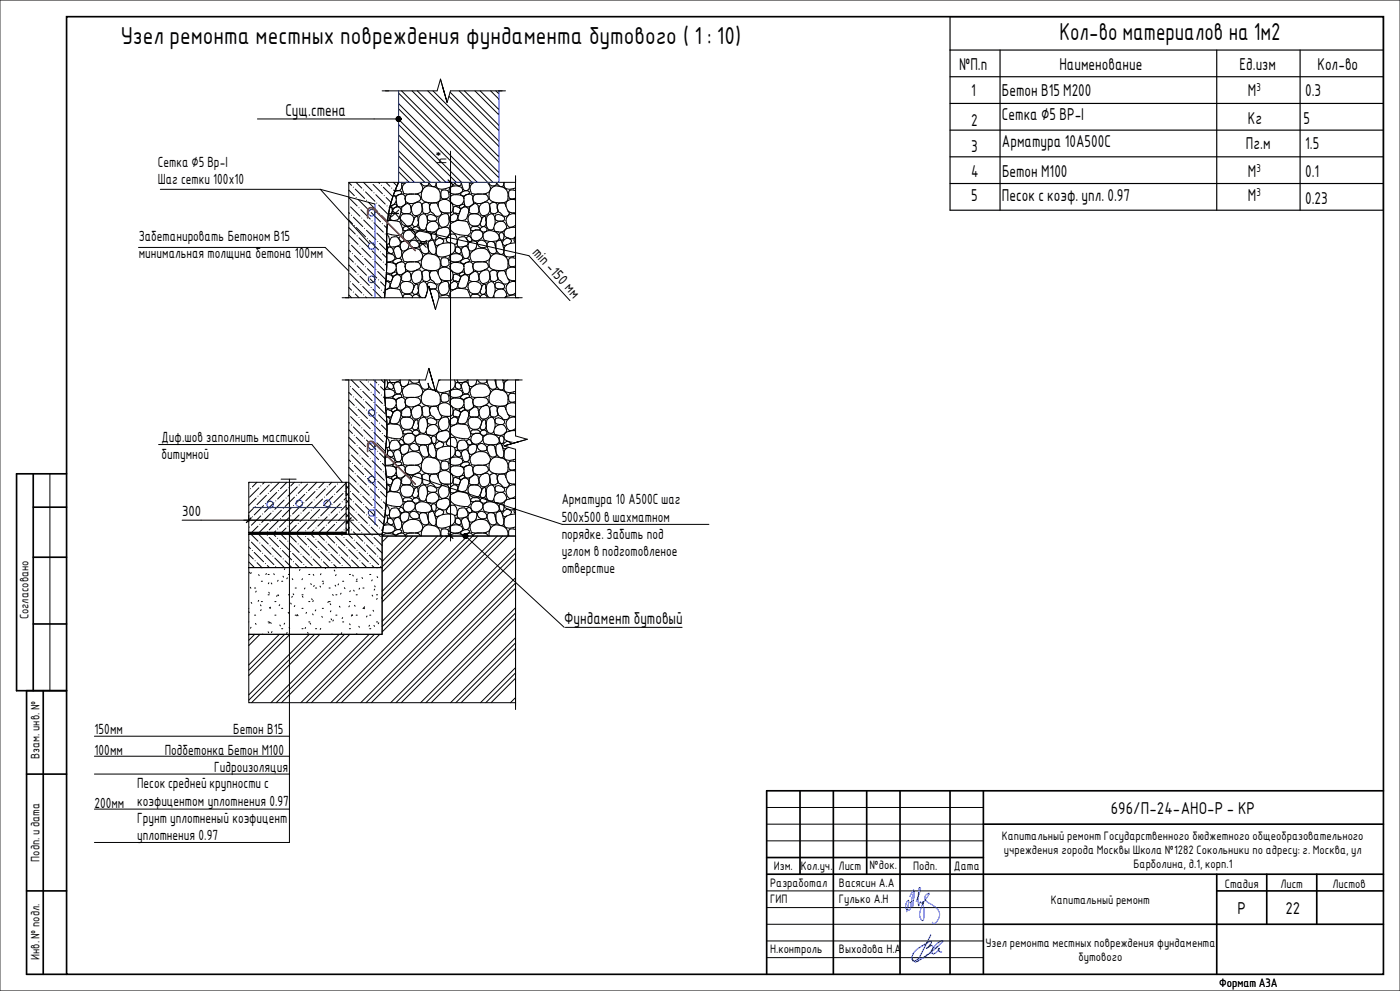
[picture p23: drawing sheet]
<svg xmlns="http://www.w3.org/2000/svg" width="420mm" height="297mm" viewBox="0 0 420 297" stroke-linecap="round" stroke-linejoin="round" font-family="sans-serif">
<defs><g id="words">
<g font-size="7.1">
<text x="36.3" y="13.2">Узел ремонта местных повреждения фундамента бутового ( 1 : 10)</text>
<text x="317.9" y="12.1">Кол-во материалов на 1м2</text>
</g>
<g font-size="4.9">
<text x="287.8" y="21">№П.п</text>
<text x="317.9" y="21">Наименование</text>
<text x="371.9" y="21">Ед.изм</text>
<text x="395.3" y="21">Кол-во</text>
<text x="291.4" y="28.7">1</text>
<text x="300.6" y="28.7">Бетон В15 М200</text>
<text x="374.5" y="28.7">М</text>
<text x="391.6" y="28.7">0.3</text>
<text x="85.6" y="34.7">Сущ.стена</text>
<text x="291.4" y="37.6">2</text>
<text x="300.6" y="36.1">Сетка ⌀5 ВР-I</text>
<text x="374.5" y="37.2">Кг</text>
<text x="391.1" y="37.2">5</text>
<text x="291.4" y="45.7">3</text>
<text x="300.6" y="44.2">Арматура 10А500С</text>
<text x="373.9" y="44.7">Пг.м</text>
<text x="391.6" y="44.7">1.5</text>
<text x="291.4" y="53.1">4</text>
<text x="300.7" y="53.1">Бетон М100</text>
<text x="374.5" y="53.1">М</text>
<text x="391.6" y="53.1">0.1</text>
<text x="291.4" y="60.3">5</text>
<text x="300.6" y="60.3">Песок с коэф. упл. 0.97</text>
<text x="374.5" y="60.3">М</text>
<text x="391.6" y="61.3">0.23</text>
<text x="169.3" y="187.2">Фундамент бутовый</text>
<text x="333.3" y="244">696/П-24-АНО-Р - КР</text>
<text x="371.3" y="274">Р</text>
<text x="385.7" y="274">22</text>
</g>
<g font-size="4.2">
<text x="47.3" y="50.1">Сетка ⌀5 Вр-I</text>
<text x="134" y="49.1" transform="rotate(-90 134 49.1)">h*</text>
<text x="47.3" y="55.2">Шаг сетки 100х10</text>
<text x="41.6" y="72.3">Забетанировать Бетоном В15</text>
<text x="41.6" y="77.5">минимальная толщина бетона 100мм</text>
<text x="159.6" y="75.9" transform="rotate(48 159.6 75.9)">min -150 мм</text>
<text x="48.5" y="132.5">Диф.шов заполнить мастикой</text>
<text x="48.5" y="137.7">битумной</text>
<text x="54.7" y="154.8">300</text>
<text x="168.5" y="151.2">Арматура 10 А500С шаг</text>
<text x="168.5" y="156.4">500х500 в шахматном</text>
<text x="168.5" y="161.5">порядке. Забить под</text>
<text x="168.5" y="166.7">углом в подготовленое</text>
<text x="168.5" y="171.8">отверстие</text>
<text x="28.3" y="220">150мм</text>
<text x="70" y="220">Бетон В15</text>
<text x="28.3" y="226.3">100мм</text>
<text x="49.5" y="226.3">Подбетонка Бетон М100</text>
<text x="64.2" y="231.4">Гидроизоляция</text>
<text x="41.1" y="236.4">Песок средней крупности с</text>
<text x="28.3" y="242.3">200мм</text>
<text x="41.1" y="241.5">коэфицентом уплотнения 0.97</text>
<text x="41.1" y="246.6">Грунт уплотненый коэфицент</text>
<text x="41.1" y="251.7">уплотнения 0.97</text>
</g>
<g font-size="3.5">
<text x="8.6" y="185.7" transform="rotate(-90 8.6 185.7)">Согласовано</text>
<text x="11.8" y="227.5" transform="rotate(-90 11.8 227.5)">Взам. инв. №</text>
<text x="300.6" y="251.7">Капитальный ремонт Государственного бюджетного общеобразовательного</text>
<text x="301.2" y="255.9">учреждения города Москвы Школа №1282 Сокольники по адресу: г. Москва, ул</text>
<text x="11.8" y="258.4" transform="rotate(-90 11.8 258.4)">Подп. и дата</text>
<text x="232.2" y="260.8">Изм. Кол.уч. Лист</text>
<text x="260.9" y="260.5">№док.</text>
<text x="274" y="260.8">Подп.</text>
<text x="286.2" y="260.8">Дата</text>
<text x="340.1" y="260.2">Барболина, д.1, корп.1</text>
<text x="231.1" y="265.8">Разработал</text>
<text x="251.7" y="265.8">Васясин А.А</text>
<text x="367.5" y="266.1">Стадия</text>
<text x="384.2" y="266.1">Лист</text>
<text x="399.8" y="266.1">Листов</text>
<text x="231.1" y="270.8">ГИП</text>
<text x="251.7" y="270.8">Гулько А.Н</text>
<text x="315.3" y="271.1">Капитальный ремонт</text>
<text x="11.8" y="287.8" transform="rotate(-90 11.8 287.8)">Инв. № подл.</text>
<text x="231.1" y="285.8">Н.контроль</text>
<text x="251.7" y="285.8">Выходова Н.А</text>
<text x="295.7" y="283.9">Узел ремонта местных повреждения фундамента</text>
<text x="323.6" y="288.2">бутового</text>
<text x="365.8" y="295.8">Формат А3А</text>
</g>
<g font-size="3.3">
<text x="377" y="27.2">3</text>
<text x="377" y="51.6">3</text>
<text x="377" y="58.9">3</text>
</g>
</g></defs>
<path d="M74.6 159.6h29.2v.6h-29.2z" fill="#000"/>
<g fill="#fff">
<path d="M74.6 160.2h40.1v10h-40.1z"/>
<path d="M74.6 190.2h40.1v-29.5h40v50h-80.1z"/>
<path d="M115.7 0h35v27.2h-15.5v-1h-2.3l-.7-2.5-1 3.5h-15.5z"/>
<path d="M132.2 23.7l1.3 4.5h-2.3v-1z"/>
<path d="M132.9 26.2h2.3v1l-1 3.5z"/>
<path d="M103.8 144.6h.9v15.6h-.9z"/>
<path d="M154.7 53.7h50v158h-50v-77h1v-2.3l2.5-.7-3.5-1v-16.8h1v-24.6h-1z"/>
<path d="M153.7 130.7h1l3.5 1-4.5 1.3z"/>
<path d="M151.2 133.7l4.5-1.3v2.3h-1z"/>
<path d="M119.6 27.2h11.6v1h2.2l.8 2.5 1-3.5h14.5v27.5h-30.1z"/>
<path d="M103.7 101.6h52v12.3h-24v-1h-2.3l-.7-2.5-1 3.5h-24z"/>
<path d="M103.7 89.3h24v1h2.3l.7 2.5 1-3.5h24v12.3h-52z"/>
<path d="M129.4 88.3h2.3v1l-1 3.5z"/>
<path d="M128.7 85.8l1.3 4.5h-2.3v-1z"/>
<path d="M129.4 112.9h2.3v1l-1 3.5z"/>
<path d="M128.7 110.4l1.3 4.5h-2.3v-1z"/>
</g>
<g fill="none" stroke="#000" stroke-width=".3">
<path d="M0 0h420.1v297.1h-420.1zM77.2 35.7h42.4M119.6 32.6l22 22.1M119.6 31.1l23.6 23.6M119.6 37.3l17.3 17.4M119.6 35.8l18.9 18.9M119.6 27.9l26.8 26.8M120.5 27.2l27.4 27.5M123.6 27.2l26.1 26.1M125.2 27.2l24.5 24.5M128.4 27.2l21.3 21.4M129.9 27.2l19.8 19.8"/>
<path d="M132.2 23.7l1.3 4.5M132.2 23.7l-1 3.5h-16.5M132.2 23.7l2 7-1.3-4.5M134.7 28.9l15 14.9M135 27.6l14.7 14.7M137.8 27.2l11.9 11.9M139.4 27.2l10.3 10.4M142.5 27.2l7.2 7.2M144.1 27.2l5.6 5.6M147.2 27.2l2.5 2.5M148.8 27.2l.9 .9M151.7 27.2h-16.5l-1 3.5"/>
<path d="M48.1 56.8h48M96.1 56.8l16.4 4.4M96.1 56.8l14.7 16.2M104.7 57l1.6 1.7M104.7 59.2l2.5 2.5M104.7 54.7l.8 .9M106 56.1h.1M106.6 56.7l2.8 2.8M106.8 54.7l1.8 1.7M106.9 59.2h.1M107.4 59.8l2.8 2.8M109.1 54.7l2.6 2.6"/>
<path d="M109.1 56.9v.1M109.7 57.5l2.8 2.8M111.3 54.7h.1M111.9 55.3l2.8 2.8M112.2 57.8h.1M112.8 58.4l2.8 2.8M113.6 54.7l.3 .3M114.4 55.5l.1 .1M115 56.1l2.8 2.8M115.3 58.6v.1M115.8 54.7l1.2 1.1M115.9 59.2l1.4 1.5"/>
<path d="M117.5 56.4h.1M118 58.6l.7 .4 .2 .6M118.1 54.7l1 1M118.1 57l.4 .3M118.5 57.3l-.1 .1M118.7 56.7v.1M118.7 56.8l.4 .4 1.2 .2 .2 .6-.2 .2M119.3 57.2l-.9 .4M119.6 40.5l14.2 14.2M119.6 46.8l7.9 7.9M119.6 54.6v.1M119.6 54.7a40.3 40.3 0 0 0-3.6 19.9 111.9 111.9 0 0 1-.6 14.7v-.4a155.6 155.6 0 0 0 .7-20 35.7 35.7 0 0 1 3.5-14.2z"/>
<path d="M119.6 45.2l9.5 9.5M119.6 51.5l3.2 3.2M119.6 42.1l12.6 12.6M119.6 49.9l4.7 4.8M120.3 58.2l-1.4 .6-.9-.3M120.3 58.2l.8 .2 .4 .4 .2 1.8a1.79 1.79 0 0 1-2.4 1.2l-.2-.4M120.3 58.2l-1 .4-.4 .4v1.2M120.4 54.7l.1 1.6-.8 .9M120.5 54.7l.2 .2h.6l.5-.2M121.9 58.2h2.7M122 54.7a1.86 1.86 0 0 0-1.3 2.1l.4 1.2 .8 .2M122.9 58.2l-.8 .2-.4 .4-.2 .8a1.78 1.78 0 0 0 2.3 1.4"/>
<path d="M124.6 58.2l1 .2 .4 .4 .2 1-1.6 1-.8 .2M125.6 58l-1 .2M125.9 54.7a1.83 1.83 0 0 1 .9 1.7 1.83 1.83 0 0 1-1.2 1.6M126.3 54.7a1.37 1.37 0 0 0 2.1 .8l.2-.8M126.4 58.2a1.88 1.88 0 0 0 1.4 2.4M128.7 54.7h-.1a1.46 1.46 0 0 0 2.1 1l.2-.6M130.7 56.1l.8 .7a3.3 3.3 0 0 1 .4 3.4l-1.4 .6M130.7 56.2l-1.8-.5a2.33 2.33 0 0 0-2.5 2.5M130.9 54.7l.2 1.4 .4 .5 1 .2M132.9 59.6l-.4-.2-.2-.6 .2-1.6a1.42 1.42 0 0 1 1.5-.1 1.42 1.42 0 0 1 .7 1.3v.6l-.4 .4-1.4 .2M133.7 54.7h2M133.8 56.5l-1.2 .2"/>
<path d="M134.9 59.6l.3 .8 .8 .8M134.9 56.3a3.1 3.1 0 0 1 3.5-.2l.4 .7v.6a2.66 2.66 0 0 1-4.1 0zM134.9 56.1l-1.2 .4M135.2 45.3v116.9M136 55.5l-1.1 .6M136.6 54.7l.2 .6 .8 .4 .6-.2 .2-.4-.1-.4M136.6 54.7l-.6 .8M137.4 58.4l-1.8 .2-.7 1M137.4 58.4l1 .2 .6 .4 .2 .6M138.4 54.7l.6 2.1 .4 .4 1.2 .2 .2 .6-.2 .2M139.6 57.2a1.33 1.33 0 0 0-1.4 1.2l1 .4 1.4-.6M140.6 58.2l.9 .2 .4 .4 .2 1.8a1.79 1.79 0 0 1-2.5 1.2l-.2-.4"/>
<path d="M140.6 58.2l-1 .4-.4 .4v1.2M140.7 54.7l.1 1.6-.8 .9M140.8 54.7l.2 .2h.7l.5-.2M142.3 58.2h2.6M142.3 54.7a1.86 1.86 0 0 0-1.3 2.1l.5 1.2 .8 .2M143.3 58.2l-.8 .2-.4 .4-.2 .8a1.78 1.78 0 0 0 2.2 1.4M144.9 58.2l1 .2 .4 .4 .2 1-1.6 1-.8 .2M146.2 54.7a1.83 1.83 0 0 1 .9 1.7 1.83 1.83 0 0 1-1.2 1.6l-1 .2M146.6 54.7a1.37 1.37 0 0 0 2.2 .8l.1-.8M146.7 58.2a1.88 1.88 0 0 0 1.5 2.4M149 54.7a1.46 1.46 0 0 0 2 1l.2-.6M149.7 54.7h5"/>
<path d="M151 56.1l.8 .7a3.3 3.3 0 0 1 .4 3.4l-1.4 .6M151 56.2l-1.8-.5a2.33 2.33 0 0 0-2.5 2.5M151.2 54.7l.2 1.4 .4 .5 1 .2M154.7 57.2a1.47 1.47 0 0 0-2.1 .4v1.2l.2 .6 .4 .2M154.7 56.3l-1.8 .4M154.7 52.7v36.6M154.7 59.4l-1.5 .2M41.6 74.2h56l7.1 7.1M104.7 70.5l2.7 2.8M104.7 75l.5 .5M104.7 63.7l.2 .3M104.7 77.2l1.3 1.4"/>
<path d="M104.7 66l1.1 1.1M104.7 79.4l2.2 2.3M104.7 68.2l1.9 2M104.9 72.9v.1M105.2 62l2.8 2.8M105.5 64.5h.1M105.5 73.5l2.8 2.8M105.7 76l.1 .1M106 65.1l2.8 2.8M106.3 67.6h.1M106.3 76.6l2.8 2.8M106.6 79.1h.1"/>
<path d="M106.9 68.2l2.8 2.8M107.1 70.7h.1M107.2 79.7l2.8 2.8M107.7 62.3h.1M107.7 71.3l2.8 2.8M108 73.8h.1M108.3 62.9l2.8 2.8M108.5 65.4h.1M108.6 74.4l2.8 2.8M108.8 76.9h.1M109.1 66l2.8 2.8M109.4 68.5h.1"/>
<path d="M109.4 77.5l2.8 2.8M109.7 80h.1M109.9 60l.1 .1M110 69l2.8 2.8M110.2 71.5v.1M110.5 60.6l2.8 2.8M110.8 63.1h.1M110.8 72.1l2.8 2.8M111.1 74.6v.1M111.4 63.7l2.8 2.8M111.6 66.2h.1M111.7 75.2l2.8 2.8"/>
<path d="M111.9 77.7h.1M112.2 66.8l2.8 2.8M112.5 69.3h.1M112.5 78.3l2.8 2.8M113 60.9h.1M113.1 69.9l2.8 2.8M113.3 72.4h.1M113.6 61.5l2.8 2.8M113.9 64h.1M113.9 73l2.1 2.1M114.2 75.5h.1M114.5 64.5l1.8 1.9"/>
<path d="M114.7 67.1h.1M114.7 76.1l1.3 1.3M115 78.6h.1M115.3 67.6l.8 .8M115.6 70.1v.1M115.6 79.1l.4 .5M116 73.2h.1M116 70.3l.7 .7 .4 2.8a2.68 2.68 0 0 0 3.4-1.2l.4-.2M116 78.7l2.1 .2 .6 .4 .2 .6M116 70h.1M116 73.2l.5 2.4 1 .5 .6-.7-.2-.8-1-.6-.4 .2-.2 .6M116 76.1h1.1"/>
<path d="M116.1 61.7h.1M116.3 75l-.3 .3M116.6 64.2l.5 .5 .2 1.2M116.7 62.3l.2 .2M116.9 72.8l-.4 .4h-.5M117 62l.7 .4 .2 .4M117.1 76.1l1 .4 .4 .6v.6l-.8 .6-1.7 .2M117.3 65.9l1.2 .2M117.6 62.9l10.3 11.3M117.7 63.5l-.4 .6-.7-.2M117.7 61.6l.8-.4h.4l.2 .4-.2 .4-.8 .4-.6-.2zM117.9 62.9l-1 2.8-.6 .6a5.2 5.2 0 0 1 3.6 .2 6.2 6.2 0 0 1 1 3.3l-.8 .8-2.6-.2-1.4-.4"/>
<path d="M118.5 62.2l-.6 .6M118.7 74l-.6 1 .6 2.1M118.7 77.1l.4 .4 1.2 .2 .2 .6-.2 .2M118.9 62h.6l.8 .8v.9l-.6 1.8-.4 .4M118.9 60.2a1.78 1.78 0 0 1-1.8 1.4M118.9 60.3l.2 1.2M119.3 65.9l-.8 .2M119.3 77.5a1.32 1.32 0 0 0-1.4 1.2l1 .4 1.4-.6M119.3 73.8l.6 .2 .6 1.2v1.5l-.8 .8M119.7 63l-2.3 2M119.7 71.6v-.4l.8-.4 .8 1M119.9 72l.4 2.8"/>
<path d="M120.1 65.9l.6 1.4 .8 .4 1.9-.2 .4-.6M120.3 78.5l.8 .2 .4 .4v.8M120.3 78.5l-1 .4-.4 .4v1.2M120.7 77.1l.4 1.2 .8 .2M120.9 70.8l.4 1M120.9 72.4l-.8-.2-.6-.8a1.58 1.58 0 0 0-1.7-.3 1.58 1.58 0 0 0-.9 1.5M121.3 71.8l-.4 .6M121.5 64.1a1.43 1.43 0 0 0-1.4 1.8M121.5 79.9l.2 1a1.77 1.77 0 0 1-2.4 1.3l-.2-.5M121.7 72.2l-.8 .2M121.7 72.2l.9 .2 .2 .4-.2 1.4M121.7 79.1l-.2 .8"/>
<path d="M121.9 78.5h2.7M122.3 64.1a1.69 1.69 0 0 1 1.7 2.4M122.3 68.9l-.8 .5-.6 1.4M122.3 68.9h1.3M122.6 74.2l-.5 .6-.8 .4h-.6l-.4-.4M122.7 68.5l36 8.2 12.3 13.4M122.9 78.5l-.8 .2-.4 .4M123.3 74.4a2.77 2.77 0 0 0-2.6 2.7M123.4 62.6a1.82 1.82 0 0 0 1.4 2.1M123.4 62.6l-.2-.6a1.01 1.01 0 0 0-1.1-1l-1.6 1.2-.2 1.3 1 .6M123.4 74.4a2.58 2.58 0 0 1 3 1.3M123.4 62.6l-.2 1.3-1.9 .2"/>
<path d="M123.6 68.9l.8 .7M123.8 68.7l-.2 .2M123.8 68.5v.4l.6 .7M123.8 68.5a1.15 1.15 0 0 1 2 0l-.2 .9-1 .8M123.8 68.5l-.8-.6h-1.5l-.6 .6v.4l.4 .3 1-.3M124 66.5l-.2 .4M124 66.5l.4-1.2 .6-.4 .4 .2v1a1.22 1.22 0 0 1-1 1.8l-.4-.2-.2-.8M124.4 69.6l.2 1.4 .4 1 1.6 .4M124.6 70.8a2.2 2.2 0 0 1-3.3 1M124.6 78.5l1 .2 .4 .4 .2 1a3.3 3.3 0 0 1-4.5 .6l-.2-.8M125.6 65.9v1.6l.6 1.2M125.6 78.3l-1 .2"/>
<path d="M125.8 73.2a1.62 1.62 0 0 0-1.2-1.2 1.62 1.62 0 0 0-1.6 .6v.6a1.75 1.75 0 0 0 2.6 .8l.2-.4M126.2 69.2l1.6 .1M126.2 69.1l-1.8 .5M126.2 74.8l.4 .9M126.4 61l-.4-.4a2.15 2.15 0 0 0-2.6 2M126.4 75.7a1.58 1.58 0 0 1-.8 2.6M126.4 61l.2 2.3-.4 .8-1.4 .6M126.6 72.4l-.8 .6v.8l.4 1M126.6 72.4h.8M126.8 61a1.28 1.28 0 0 1 2.1 .2l.2 2.3a1.43 1.43 0 0 1-2.1 .4l-.4-2.3zM127.2 72.4l.8 .4M127.6 64.3l.4 .6 .2 1"/>
<path d="M127.6 64.3l-.6-.2-.8 .4-.4 .4-.2 1M127.8 68.3l-.6 .6-1-.2M127.8 69.4a1.96 1.96 0 0 1 1.7 2.2l-.6 .6M127.8 60.6l3.1 .2 .6 1M128 72l-2.3 2.1M128 72.8l.6 2.6a1.24 1.24 0 0 1-2 .3M128 67.5l-.2 .8M128.2 65.9l-.2 1.6M128.6 75a1.46 1.46 0 0 0 2.1 1.1l.2-.6M128.7 75.1l-.3-2.1a1.14 1.14 0 0 1 1.7-.8l.8 2.4 .2 1.9 .4 .4 1 .2 1.3-.2M128.8 72.2l-1.4 .2M129.3 61a2.33 2.33 0 0 0 1 3.3l.2 .4"/>
<path d="M129.7 71.6l.4 .4h.4a1.65 1.65 0 0 0 0-2.2h-.6l-.4 .4 .2 1.4M129.9 66.3l-.9 .2-1 1M130.1 60.8l-.9 .2M130.5 64.7l.6 .6-.2 .8-.4 .2M130.5 64.7l-1.3-.4-.8 .2-.2 .4v.8l.4 .4 1.9 .2M130.5 66.3l.6 .4M130.9 69.9l.2 .9M131.1 66.7l.4 .6 .2 1a2.52 2.52 0 0 1-3.7 .9l-.2-.9M131.1 69.1l-.2 .9M131.1 71.8a1.08 1.08 0 0 0-.4 1.6l.4 .2 .6-.2M131.5 61.8l.6 1.5M131.5 61.8a1.92 1.92 0 0 1 1-1.9 1.92 1.92 0 0 1 2.2 .3l1.1 1 .4 2.7 1.4 .2 .4-.6"/>
<path d="M131.5 77.1a3.3 3.3 0 0 1 .4 3.4l-1.4 .6M131.5 77.1a3.4 3.4 0 0 0-4.1-.6 2.98 2.98 0 0 0-.4 4l.8 .4M131.7 68.5l1.6-.4 1.2 .2 .4 .6v1.1l-.8 1.2a2.28 2.28 0 0 1-3-.4M131.7 73.4l-.6 .6-.2 1M131.7 68.5l-.6 .6M132.1 63.3l.4 .8M132.5 71.6l-.8-.2-.6 .4M132.5 77.5a1.42 1.42 0 0 1 1.5-.1 1.42 1.42 0 0 1 .7 1.3v.6a1.75 1.75 0 0 1-2.2 .4l-.2-1.8zM132.5 64.1l-.4 .6-.8 .2-.8-.2M132.5 71.6l.6 .4-.4 1M132.7 73l2.9-.2 .8 .4M132.7 73l-1 .4"/>
<path d="M134.7 65.7l.2 .6 1.3 .2M134.9 76.7a3.1 3.1 0 0 1 3.5-.2l.4 .6v.6a2.66 2.66 0 0 1-4.1 0zM135.1 67.1a4.6 4.6 0 0 1 5.1-.6 6.2 6.2 0 0 1 1 3.3l-.8 .8a6.9 6.9 0 0 1-5-1.5l-.5-.8zM136 75.9l-2.3 1M136 62.9l-.4 .8a3.8 3.8 0 0 1-3.5-.4M136.4 73.2l.4 2.4 1 .5 .6-.7-.2-.8-1-.6-.4 .2-.2 .6M136.6 75l-.6 .9M137.2 72.8l-.4 .4h-.4M137.2 72.6a1.63 1.63 0 0 1 1.6-1.6 1.63 1.63 0 0 1 1.6 1.6l.2 2.2M137.4 78.7h-1.2l-1 .6-.3 .6 .2 .8 .9 .8M137.4 62l-.8-.2-.6 .6M137.4 64.7v.8"/>
<path d="M137.4 64.7a1.08 1.08 0 0 0-1.8-.2l-.9 .8v1.4a2.04 2.04 0 0 1-2.2 1.4 2.23 2.23 0 0 1-.9-2.7 2.23 2.23 0 0 1 2.5-1.3l.4 .4 .3 1M137.4 65.1l-.4 1-.8 .4M137.4 65.5l.2 .4M137.4 78.7l1 .2 .6 .4 .2 .6M137.4 62l.8 .8M137.6 65.9l.6 .2 1.4-.2M138 61.6l.8-.4h.4l.2 .4-.2 .4-.8 .4-.6-.2zM138.2 62.9l-.8 2.2M138.8 62.2l-.6 .6M139 77.1l-.6-2.1a1.22 1.22 0 0 1 1.8-1l.6 1.2v1.5l-.8 .8M139 77.1l.4 .4 1.2 .2 .2 .6-.2 .2M139.2 62h.6l.8 .8v.9l-.6 1.8-.4 .4"/>
<path d="M139.2 60.2a1.99 1.99 0 0 1-3.2 1M139.2 60.3l.2 1.2M139.6 77.5a1.32 1.32 0 0 0-1.4 1.2l1 .4 1.4-.6M140.4 65.9l.6 1.4 .9 .4 1.8-.2M140.6 78.5l.9 .2 .4 .4v.8M140.6 78.5l-1 .4-.4 .4v1.2M141 77.1l.5 1.2 .8 .2M141.2 72.4l-.4 .2a2.51 2.51 0 0 1-3.4 1.2l-.4-2.8a1.31 1.31 0 0 0-2.1-.6l-1 1.4v.4l1.1 .6M141.2 70.8l.5 1M141.2 61.8l1.3-.8a1.01 1.01 0 0 1 1 1l.2 .6-.2 1.3a2.37 2.37 0 0 1-2.9-.4l.2-1.3zM141.7 71.8l-.9-1-.8 .4v.4l.4 .6 .8 .2M141.7 71.8l-.5 .6"/>
<path d="M141.8 64.1a1.43 1.43 0 0 0-1.4 1.8M141.9 79.9l.2 1a1.77 1.77 0 0 1-2.5 1.3l-.2-.5M142 72.2l-.8 .2M142.1 72.2l.8 .2 .2 .4-.2 1.4M142.1 79.1l-.2 .8M142.3 78.5h2.6M142.7 64.1a1.69 1.69 0 0 1 1.6 2.4M142.7 68.9l-.8 .5-.7 1.4M142.7 68.9h1.2M142.9 74.2l-.4 .6-.8 .4h-.7l-.4-.4M143.3 78.5l-.8 .2-.4 .4M143.9 68.9l.8 .7"/>
<path d="M144.1 68.7l-.2 .2M144.1 68.5v.4l.6 .7M144.1 68.5a1.15 1.15 0 0 1 2 0l-.2 .9-1 .8M144.1 68.5l-.8-.6h-1.4l-.7 .6v.4l.5 .3 1-.3M144.1 66.9l-.4 .6M144.3 66.5l-.2 .4M144.3 66.5l.4-1.2 .6-.4 .4 .2v1a1.22 1.22 0 0 1-1 1.8l-.4-.2-.2-.8M144.7 69.6l.2 1.4 .4 1 1.6 .4M144.9 70.8a2.2 2.2 0 0 1-3.2 1M144.9 78.5l1 .2 .4 .4 .2 1a3.3 3.3 0 0 1-4.4 .6l-.2-.8M145.7 74.6a3.5 3.5 0 0 0-4.7 1.9v.6M145.7 74.6l1 1.1"/>
<path d="M145.9 65.9l.2-1 1.2-.8 .7 .2 .4 .6 .2 1M145.9 65.9v1.6a1.33 1.33 0 0 0 .7 1.3 1.33 1.33 0 0 0 1.4-.1l.2-.4M146.1 73.2a1.62 1.62 0 0 0-1.2-1.2 1.62 1.62 0 0 0-1.6 .6v.6l.4 .6M146.1 73.6l-.2 .4-.6 .2h-1l-.6-.4M146.7 61l-.4-.4a2.15 2.15 0 0 0-2.6 2M146.7 75.7a1.58 1.58 0 0 1-.8 2.6l-1 .2M146.7 61l.2 2.3a2.04 2.04 0 0 1-2.2 1.4l-.6-.6-.4-1.5M146.9 72.4l-.8 .6v.8l.8 1.9M146.9 72.4h.9M147.1 61a1.28 1.28 0 0 1 2.1 .2l.2 2.3a1.43 1.43 0 0 1-2.1 .4l-.4-2.3zM147.5 72.4l.9 .4M148.1 69.3l-1.6-.2-1.8 .5"/>
<path d="M148.2 69.4a1.95 1.95 0 0 1 1.6 2.2l-.6 .6M148.2 60.6l3 .2 .6 1M148.4 72.8l.6 2.6a1.24 1.24 0 0 1-2.1 .3M148.4 67.5l-.2 .8M148.6 65.9l-.2 1.6M148.6 65.7l.4 .4 1.8 .2M149 75a1.46 1.46 0 0 0 2 1.1l.2-.6M149 75.1l-.2-2.1a1.14 1.14 0 0 1 1.6-.8l.8 2.4 .2 1.9 .4 .4 1 .2M149.1 72.2l-1.4 .2M149.6 61a2.33 2.33 0 0 0 1 3.3l.2 .4M150 71.6l.4 .4h.4a1.65 1.65 0 0 0 0-2.2h-.6l-.4 .4 .2 1.4M150.2 66.3l-.8 .2-1 1"/>
<path d="M150.4 60.8l-.8 .2M150.8 64.7l.6 .6-.2 .8-.4 .2M150.8 64.7l-1.2-.4-.8 .2-.2 1.2M150.8 66.3a2.14 2.14 0 0 1 1.2 2 2.52 2.52 0 0 1-3.6 .9l-.2-.9M151.2 69.9l.2 .9M151.4 70.8a2.28 2.28 0 0 0 3.1 .4l.2-.4M151.8 61.8l.6 1.5M151.8 77.1a3.3 3.3 0 0 1 .4 3.4M151.8 77.1a3.4 3.4 0 0 0-4-.6 2.98 2.98 0 0 0-.5 4l.9 .4M152 73.4l-.6 .6-.2 1M152 68.5l-.6 .6-.2 .9M152.4 63.3l.4 .8-.4 .6-.8 .2-.8-.2"/>
<path d="M152.4 63.3l.6 .4 1.7 .2M153 73l-1 .4M153 73l.4-1a1.43 1.43 0 0 0-1.8-.4 1.43 1.43 0 0 0-.6 1.8l.4 .2 .6-.2M154.7 71l-.4 .8v.4l.4 .4M154.7 72.6h.1M154.7 68.2l-1.1-.1-1.6 .4M154.7 60a1.85 1.85 0 0 0-2 0 1.85 1.85 0 0 0-.9 1.8M154.7 77.5a1.47 1.47 0 0 0-2.1 .4l.2 1.8a1.89 1.89 0 0 0 1.9 0M154.7 76.7l-1.8 .4M154.7 67.5l-.7 .4M154.7 70.9v.1M154.7 72.8l-1.7 .2"/>
<path d="M154.7 64.3a2.08 2.08 0 0 0-2.5 .6 2.08 2.08 0 0 0 0 2.6l.6 .6 1.2-.2M104.7 89.3v-34.6h14.9a40.3 40.3 0 0 0-3.6 19.9 112.2 112.2 0 0 1-.6 14.7M104.7 88.4l.8 .9M104.7 86.2l.8 .8M104.9 82l2.8 2.8M105.2 84.5h.1M105.8 85l2.8 2.8M106 87.5v.1M106.6 88.1l1.1 1.2M107.4 82.2h.1M108 82.8l2.8 2.8M108.3 85.3h.1"/>
<path d="M108.8 85.9l2.9 2.8M109.1 88.4h.1M109.7 89l.3 .3M110.2 80.6l2.9 2.8M110.5 83.1h.1M111.1 83.6l2.8 2.8M111.3 86.1l.1 .1M111.9 86.7l2.6 2.6M112.2 89.2v.1M112.8 80.8h.1M113.3 81.4l2.5 2.5M113.6 83.9h.1"/>
<path d="M114.2 84.5l1.4 1.4M114.4 87h.1M115 87.6l.5 .4M115.6 86.8h.2M115.8 84.4a1.07 1.07 0 0 1 1.3 .6l.2 1.2 1.2 .2M115.8 86.8l-.2 .2M115.8 81.6l.1 .1M115.8 86.8a5.1 5.1 0 0 1 4.1 0M115.9 82.3l.6-.1 .6 .2 .8 .8M116 81.7l.7 .2M117.7 83.8l-.4 .6-1.5-.3M117.7 82l.8-.5h.4l.2 .4-.2 .5-.8 .4-.6-.2z"/>
<path d="M117.9 83.2l-.6 1.8a2.35 2.35 0 0 1-1.5 1.8M118.5 82.6l-.6 .6M118.9 82.4h.6l.6 .4 .2 1.2-.6 1.8-.4 .4-.8 .2M118.9 80.5a1.87 1.87 0 0 1-2.2 1.5M118.9 80.6l.2 1.2M119.9 86.8l1 2.5M120.3 86.8l.4 .8 .8 .4 1.9-.2 .4-.6M121.5 84.4a1.52 1.52 0 0 0-1.3 .8 1.52 1.52 0 0 0 .1 1.6M122.3 84.4a1.69 1.69 0 0 1 1.7 2.4M123.4 83a1.82 1.82 0 0 0 1.4 2M123.4 83l-.2-.6a1.01 1.01 0 0 0-1.1-1.1l-1.6 1.3-.2 1.2 1 .6M123.4 83l-.2 1.2-1.9 .2"/>
<path d="M123.8 89.1l-.2 .2M123.8 88.9v.4M123.8 88.9a1.15 1.15 0 0 1 2 0v.4M123.8 88.9l-.8-.6h-1.5l-.4 .2-.2 .8M124.6 85.4l.4-.2 .4 .2v1a1.22 1.22 0 0 1-1 1.9 .87 .87 0 0 1-.4-1.5zM125.6 84.8l-.8 .2M126.2 89.1l.6 .2M126.4 81.3l-.4-.4a2.15 2.15 0 0 0-2.6 2.1M126.4 81.4l.2 2.2-.4 .8-.6 .4M126.8 81.3a1.28 1.28 0 0 1 2.1 .2l.2 2.3a1.43 1.43 0 0 1-2.1 .4l-.4-2.2zM127.6 84.6l.4 .6 .2 1M127.6 84.6l-.6-.2-.8 .4a3.7 3.7 0 0 0 0 4.3"/>
<path d="M127.8 88.6v.1M127.8 88.7l-.6 .6M127.8 80.9l3.1 .2 .6 1.1M128 87.8l-.2 .9M128.1 87.7l-.1 .1M128.2 86.2l-.2 1.6M128.7 85.8l-1 3.5h-25M128.9 86.5l1.6 .1M129.1 86.8l-.1 .1M129.4 88.3l1.3 4.5M129.9 86.6l-.9 .2M130 90.3l-1.3-4.5 2 7"/>
<path d="M130.1 81.1l-.8 .2a2.33 2.33 0 0 0 1 3.3l.2 .4M130.5 85l.6 .6-.2 .8-.4 .2M130.5 85l-1.3-.4-.8 .2-.2 1.2 .3 .3M130.5 86.6l.6 .4M131.1 87l.6 1.3M131.5 82.2l.6 1.4M131.5 82.2a1.92 1.92 0 0 1 1-2 1.92 1.92 0 0 1 2.2 .3l1.1 1 .4 2.7 1.4 .2 .4-.6M131.7 88.3v.4M131.7 88.9l2.4-.4 .8 .8M132.1 83.6l.4 .8M132.5 84.4l-.4 .6-.8 .2-.8-.2M134.5 84.8l-.4-.4a2.23 2.23 0 0 0-2.5 1.3 2.23 2.23 0 0 0 .9 2.8l1.2-.2"/>
<path d="M134.5 84.8l.3 1M134.7 86l.2 .6 .9 .2M135.8 86.8h.4M136 81.5l1 .4M136 83.2l-.4 .8a3.8 3.8 0 0 1-3.5-.4M136.2 86.8l-1 .6-.3 1.3 .4 .6M136.2 86.8a5.1 5.1 0 0 1 4 0M137.4 82.4l-.8-.2-.6 .6M137.4 85v.8M137.4 85a1.08 1.08 0 0 0-1.8-.2l-.9 .8v1.4l-.4 .8-.6 .5M137.4 85.4l-.4 1-.8 .4M137.4 82.4l.8 .8"/>
<path d="M138 82l.8-.5h.4l.2 .4-.2 .5-.8 .4-.6-.2zM138.2 83.2l-.8 2.2M138.8 82.6l-.6 .6M139.2 82.4h.6l.8 .8v.8l-.6 1.8a2.1 2.1 0 0 1-2.4 .4l-.2-.4M139.2 80.5a1.87 1.87 0 0 1-2.2 1.5M139.2 80.6l.2 1.2M140.2 86.8l1 2.5M140.6 86.8l.4 .8 .9 .4 1.8-.2M141.2 82.2l1.3-.9a1.01 1.01 0 0 1 1 1.1l.2 .6-.2 1.2a2.37 2.37 0 0 1-2.9-.4l.2-1.2zM141.8 84.4a1.52 1.52 0 0 0-1.3 .8 1.52 1.52 0 0 0 .1 1.6M142.7 84.4a1.69 1.69 0 0 1 1.6 2.4M143.7 83a1.82 1.82 0 0 0 1.4 2l.8-.2"/>
<path d="M144.1 89.1l-.2 .2M144.1 88.9v.4M144.1 88.9a1.15 1.15 0 0 1 2 0v.4M144.1 88.9l-.8-.6h-1.4l-.4 .2-.3 .8M144.1 87.2l-.4 .6M144.9 85.4l.4-.2 .4 .2v1a1.22 1.22 0 0 1-1 1.9 .86 .86 0 0 1-.4-1.5zM146.7 81.3l-.4-.4a2.15 2.15 0 0 0-2.6 2.1M146.7 81.4l.2 2.2-.4 .8-.6 .4M147.1 81.3a1.28 1.28 0 0 1 2.1 .2l.2 2.3a1.43 1.43 0 0 1-2.1 .4l-.4-2.2zM148.2 88.6l.1 .7M148.2 88.7l-.6 .6M148.2 80.9l3 .2 .6 1.1"/>
<path d="M148.4 87.8l-.2 .9M148.6 86.2l-.2 1.6M148.6 86l.4 .4 1.8 .2M148.6 86.2l-.2-1-.4-.6-.7-.2-.8 .4a3.7 3.7 0 0 0 0 4.3l.6 .2M150.2 86.6l-.8 .2-1 1M150.4 81.1l-.8 .2a2.33 2.33 0 0 0 1 3.3l.2 .4M150.8 85l.6 .6-.2 .8-.4 .2M150.8 85l-1.2-.4-.8 .2-.2 1.2M150.8 86.6l.6 .4 .6 1.3M151.8 82.2l.6 1.4M152 88.3v.4l-.6 .6M152 88.9l-.4 .4"/>
<path d="M152 80.7l-.2 1.5M152.4 83.6l.4 .8-.4 .6-.8 .2-.8-.2M152.4 83.6l.6 .4 1.7 .2M154.7 88.6l-1.1-.1-1.6 .4M154.7 80.3a2.73 2.73 0 0 0-3.1 .6l-.8 .2M154.7 87.8l-.7 .5M154.7 84.6a2.08 2.08 0 0 0-2.5 .6 2.08 2.08 0 0 0 0 2.6l.6 .7 1.2-.2M156.7 89.3h-25l-1 3.5M104.7 119.9l1.6 1.6M104.7 113.9v46.3h10a65.1 65.1 0 0 0 .9-21.5v-1.6a63.3 63.3 0 0 0-.1-17.3v-5.9M104.7 117.6l.8 .8M105.2 115.9h.1"/>
<path d="M105.4 113.9l2.3 2.3M105.8 116.5l2.8 2.8M106 119h.1M106.6 119.6l2.8 2.8M108 114.2l2.8 2.8M108.3 116.7v.1M108.8 117.3l2.9 2.8M109.1 119.8v.1M109.9 113.9l.1 .1M110.5 114.5h.1M111.1 115.1l2.8 2.8M111.3 117.6h.1"/>
<path d="M111.9 118.2l2.8 2.8M112.2 113.9l.9 .9M113.6 115.3v.1M114.2 115.9l1.2 1.2M114.4 113.9l1 1M114.4 118.4h.1M115 119l.5 .5a3.8 3.8 0 0 1 3.2 .5l.2 .6M115.5 113.9l-.1 3.8a89.6 89.6 0 0 1 .5 14.9l-.3 6.8a62.3 62.3 0 0 1-.9 20.8M115.5 113.9a103.6 103.6 0 0 0 .6 14.1v1.5a60.2 60.2 0 0 0-.1 15 76.9 76.9 0 0 1-1.3 16.2h40M115.6 116.5l-.2 .1M116.1 113.9l.4 2.4 1 .4 .6-.6M116.3 115.5l.2-.6 .4-.2 1 .6 .2 .8"/>
<path d="M116.3 115.7l-.7 .8M116.9 113.9l.2 .6a2.73 2.73 0 0 0 3-.6v.8M117.1 116.7l1 .4 .4 .6v.6a3.4 3.4 0 0 1-3 .8M117.1 116.7l-1.7 .2M118.7 114.7l-.4 .4a3.5 3.5 0 0 0 .8 3l1.2 .2 .2 .6-.2 .2M119.3 118.1a1.32 1.32 0 0 0-1.4 1.2l1 .5 1.4-.7M119.3 114.5l.6 .2 .6 1.2v1.4l-.8 .8M120.1 114.7l.2 .8M120.3 119.1l.8 .2 .4 .5v.8M120.3 119.1l-1 .4-.4 .5a2.08 2.08 0 0 1-2.2 2.6l-1-.4M121.1 118.9l.8 .2M121.9 119.1h2.7"/>
<path d="M122.8 114.1a1.76 1.76 0 0 1-2.1 1.8l-.4-.4M122.8 113.9v.2M122.9 119.1l-.8 .2-.4 .4-.2 .9M123 113.9l1 1 1.6-.2 .2-.4M123.3 115.1a2.47 2.47 0 0 0-2.3 1.2 2.47 2.47 0 0 0 .1 2.6M123.4 115.1a2.46 2.46 0 0 1 2.7 .7 2.46 2.46 0 0 1 .3 2.7l-.8 .4M124.6 119.1l1 .2 .4 .5 .2 1-1.6 1M125.6 118.9l-1 .2M125.8 113.9l.4 1.6M128.4 114.9l.2 1.2a1.24 1.24 0 0 1-2 .2l-.4-.8M128.5 114.9a1.65 1.65 0 0 0 2 1.9M128.7 110.4l-1 3.5h-25"/>
<path d="M129.4 112.9l1.3 4.5M130 114.9l-1.3-4.5 2 7M130.6 117.1l-1.7-.4a2.73 2.73 0 0 0-1.9 4.5l.8 .4M130.7 117.2l.8 .5a3.3 3.3 0 0 1 .4 3.5l-1.4 .6M130.9 116.6l.6 .9 1 .2 1.3-.2M131.7 114.1l-.1 .1M131.7 114.1h-.1M132.1 113.9l-.4 .2M135.6 116.9l-.7 .4-.2 1a2.66 2.66 0 0 0 4.1 0v-.6a2.51 2.51 0 0 0-3.3-.8M136 116.5l-2.3 1M136.4 113.9l.4 2.4 1 .4 .6-.6M136.6 115.5l.2-.6 .4-.2 1 .6 .2 .8"/>
<path d="M136.6 115.7l-.6 .8M137.2 113.9l.2 .6a2.72 2.72 0 0 0 3-.6M137.4 119.3h-1.2l-1 .7-.3 .6 .2 .8 .9 .8M137.4 119.3l1 .2 .6 .5 .2 .6M139.6 118.1a1.33 1.33 0 0 0-1.4 1.2l1 .5 1.4-.7M140 118.1l.8-.8v-1.4l-.6-1.2a1.22 1.22 0 0 0-1.8 1l.6 2 .4 .4 1.2 .2 .2 .2-.2 .6M140.4 114.7l.2 .8M140.4 113.9v.8M140.6 119.1l.9 .2 .4 .5v.8M140.6 119.1l-1 .4-.4 .5a2.08 2.08 0 0 1-2.2 2.6l-1-.4M141.4 118.9l.9 .2M142.3 119.1h2.6"/>
<path d="M143.1 114.1a1.76 1.76 0 0 1-2.1 1.8l-.4-.4M143.1 113.9v.2M143.3 119.1l-.8 .2-.4 .4-.2 .9M143.3 113.9l.4 .6M144.9 119.1l1 .2 .4 .5 .2 1-1.6 1M145.7 115.3a3.5 3.5 0 0 0-4.7 1.8l.5 1.8M145.7 115.3a2.92 2.92 0 0 1 1.4 2.4l-.4 .8-1.8 .6M146.1 113.9a3.7 3.7 0 0 0 1.5 2.8l1.2-.2 .2-.4-.5-2.2M146.1 114.3l-.2 .4-.6 .2h-1l-.6-.4M148.8 113.9a2.32 2.32 0 0 0 1.8 3l.4-.2 .2-.6M150.8 113.9l.2 .8M150.9 113.9l.1 .2"/>
<path d="M151 114.1l.4 .2 .6-.2M151 114.7l.4 2.4 .4 .4 1 .2M152 114.1l-.6 .6-.2 1M152.4 113.9l-.4 .2M154.1 117.5l-1.2 .2M154.7 118.2a1.47 1.47 0 0 0-2.1 .3l.2 1.9M154.7 117.3l-.6 .2M154.7 113.9v16.8l3.5 1M156.7 113.9h-25l-1 3.5M47.6 133.3h46l9.1 11.3M104.7 133.3l2.7 2.8M104.7 137.8l.5 .6"/>
<path d="M104.7 122.1l2.5 2.5M104.7 126.6l.2 .3M104.7 128.9l1.1 1.1M104.7 131.1l1.9 1.9M104.9 135.8v.1M105.2 124.9l2.8 2.8M105.5 127.4h.1M105.5 136.4l2.8 2.8M105.7 138.9h.1M106 128l2.8 2.8M106.3 130.5h.1M106.3 139.5l2.8 2.8"/>
<path d="M106.9 122.1h.1M106.9 131.1l2.8 2.8M107.1 133.6h.1M107.4 122.7l2.8 2.8M107.7 125.2h.1M107.7 134.2l2.8 2.8M108 136.7h.1M108.3 125.7l2.8 2.9M108.5 128.2l.1 .1M108.6 137.3l2.8 2.8M108.8 139.8h.1M109.1 128.8l2.8 2.8"/>
<path d="M109.4 131.3v.1M109.7 120.4l2.8 2.8M109.9 122.9h.1M110 131.9l2.8 2.8M110.2 134.4h.1M110.5 123.5l2.8 2.8M110.8 126h.1M110.8 135l2.8 2.8M111.1 137.5h.1M111.4 126.6l2.8 2.8M111.6 129.1h.1M111.7 138.1l2.8 2.8"/>
<path d="M112.2 120.7h.1M112.2 129.7l2.8 2.8M112.5 132.2h.1M112.8 121.3l2.8 2.8M113 123.8h.1M113.1 132.8l2.5 2.6M113.3 135.3h.1M113.6 124.3l2.5 2.5M113.9 126.8v.1M113.9 135.9l1.7 1.6M114.2 138.4h.1M114.5 127.4l1.6 1.7"/>
<path d="M114.7 129.9v.1M114.7 138.9l.9 .9M115.3 121.5h.1M115.3 130.5a3.4 3.4 0 0 1 1.6 3.9l.2 .4a2.68 2.68 0 0 0 3.4-1.2l.4-.2M115.6 133h.1M115.6 136.8v.1M115.6 139.7a3.9 3.9 0 0 1 3.1 .6l.2 .6M115.8 134l.2 .2M115.8 123.1l.5-.3 .8 .2 .8 .8M116 125l.7 .2M116 130.9h.1M116 134.2l.5 2.4 1 .4 .6-.6"/>
<path d="M116.3 136l-.7 .8M116.7 125.2l.4 .4 .2 1.3 1.2 .2M116.9 126.7l-.2 .4-.6 .3a5.1 5.1 0 0 1 3.8 .1l.8 1.8M116.9 133.8l-.4 .4h-.5M117.1 137l1 .4 .4 .6v.6a3.6 3.6 0 0 1-2.9 .9M117.1 137l-1.5 .1M117.7 124.4l-.4 .6-1.4-.2M117.7 122.6l.8-.4h.4l.2 .4-.2 .4-.8 .4-.6-.2zM117.9 135.6l.2 .8M117.9 123.8l-1 2.9M117.9 135.6l-.4-.4-.8-.2-.4 .8M118.5 123.2l-.6 .6"/>
<path d="M118.7 135l-.4 .4a3.5 3.5 0 0 0 .8 3l1.2 .2 .2 .7-.2 .2M118.9 123h.6l.6 .4 .2 1.2-.6 1.9-.4 .4-.8 .2M119.3 138.4a1.32 1.32 0 0 0-1.4 1.3l1 .4 1.4-.6M119.3 134.8l.6 .2 .6 1.2v1.4l-.8 .8M119.7 132.6v-.5l.8-.4 .8 1.1M119.9 133l.2 2M120.3 139.5l.8 .2 .4 .4v.8M120.3 139.5l-1 .4-.4 .4a2.08 2.08 0 0 1-2.2 2.6l-.8-.3M120.7 129.3l.2 .8M120.9 133.4l.8-.2 .9 .2a1.94 1.94 0 0 1-1.9 2.8l-.4-.4-.2-.8M120.9 130.1v.6l-.8 .8-2.6-.2-1.4-.4M120.9 133.4l-.8-.2-.6-.9a1.58 1.58 0 0 0-1.7-.2 1.58 1.58 0 0 0-.9 1.5"/>
<path d="M121.3 132.8l-.4 .6M121.5 125a1.52 1.52 0 0 0-1.3 .9 1.52 1.52 0 0 0 .1 1.6l.4 .8 .8 .4 1.9-.2 .4-.6M121.5 120.5l.2 .9 .7 .4M121.5 120.6l.2 1a1.77 1.77 0 0 1-2.4 1.2l-.4-1.6M121.9 139.5h2.7M122.3 125l.9 .2M122.3 129.9a1.81 1.81 0 0 0-1 2.9M122.3 129.9h1.3M122.4 121.8l.6 .2 1.6-.2M122.9 139.5l-.8 .2-.4 .4-.2 .8M123.2 125.2a1.46 1.46 0 0 1 .8 2.3M123.3 135.4a2.47 2.47 0 0 0-2.3 1.2 2.47 2.47 0 0 0 .1 2.7l.8 .2"/>
<path d="M123.4 123.6l.2 .8M123.4 123.6l-.2-.6a1.01 1.01 0 0 0-1.1-1l-1.6 1.2-.2 1.2 1 .6M123.4 135.4a2.46 2.46 0 0 1 2.7 .7 2.46 2.46 0 0 1 .3 2.8l-.8 .4M123.4 123.6l-.2 1.2-1.9 .2M123.4 123.6a2.15 2.15 0 0 1 2.6-2 3 3 0 0 1 .2 3.4l-1.4 .6M123.6 124.4l.2 .6 .6 .6h.4M123.6 129.9l.8 .6M123.8 129.7l-.2 .2M123.8 129.5v.4l.6 .6M123.8 129.5a1.15 1.15 0 0 1 2 0l-.2 .8-1 .8M123.8 129.5l-.8-.6h-1.5l-.6 .6v.4l.4 .2 1-.2M124 127.5l-.2 .4"/>
<path d="M124 127.5l.4-1.2 .6-.5 .4 .3v1a1.22 1.22 0 0 1-1 1.8l-.4-.2-.2-.8M124.4 130.5l.2 1.4 .4 1.1 1.6 .4M124.6 131.7a2.2 2.2 0 0 1-3.3 1.1M124.6 139.5l1 .2 .4 .4 .2 1a3.3 3.3 0 0 1-4.5 .6l-.2-.8M125.6 139.3l-1 .2M125.8 134.2a1.62 1.62 0 0 0-1.2-1.2 1.62 1.62 0 0 0-1.6 .6v.6a1.75 1.75 0 0 0 2.6 .8l.2-.4M126.2 130.1h.8M126.2 130.1l-1.8 .4M126.6 133.4l-.8 .6v.8l.4 1M126.6 133.4h.8M127 130.1a2.35 2.35 0 0 1 2.5 2.5l-.6 .6M127.2 133.4l.8 .4 .6 2.6a1.24 1.24 0 0 1-2 .2l-.4-.8"/>
<path d="M127.6 125.2a3.5 3.5 0 0 1 .4 3.3M127.6 125.2l-.6-.2-.8 .4a3.7 3.7 0 0 0 0 4.3M127.8 129.3l.2 .8M127.8 121.6l-1 .4-.2 .6M127.8 121.6l1.1 .6 .2 2.2a1.43 1.43 0 0 1-2.1 .4l-.4-2.2M127.8 121.6l1.7 .2M128 128.5l-.4 1.2-.4 .2-1-.2M128.8 133.2l-1.4 .2M128.8 123l.3 .8M129.1 123.8l.2 .6 1 .8M129.5 121.8h1.4l.6 1M129.5 131.1l.4-.4h.6a1.65 1.65 0 0 1 0 2.3h-.4l-.4-.4z"/>
<path d="M129.9 127.3l-.9 .2-1 1M130.1 121.8l-.8 .2-.4 1M130.3 125.2l.2 .4M130.5 134.2l.2 .8M130.5 134.2l-.6-1.2a1.39 1.39 0 0 0-1.5 1 2.79 2.79 0 0 0 1.5 3.2l.8-.2 .2-.6M130.5 125.6l.6 .7-.2 .8-.4 .2M130.5 125.6l-1.3-.4-.8 .2-.2 .4v.9l.4 .4 1.9 .2M130.5 127.3l.6 .4M130.7 135l.2 1.8 .6 1 1 .2 1.3-.2M131.1 127.7l.4 .6 .2 1a2.52 2.52 0 0 1-3.7 .8M131.1 130.1l-.2 .8 .2 .8M131.1 132.8a1.08 1.08 0 0 0-.4 1.6l.4 .2 .6-.2"/>
<path d="M131.5 122.8l.6 1.4M131.5 122.8a1.92 1.92 0 0 1 1-2 1.92 1.92 0 0 1 2.2 .4l1.1 1 .2 .8M131.7 129.5l1.6-.4 1.2 .2 .4 .6v1l-.8 1.2a2.28 2.28 0 0 1-3-.4M131.7 134.4l-.6 .6-.2 1M131.7 129.5l-.6 .6M132.1 124.2l.4 .8M132.5 132.5l-.8-.2-.6 .5M132.5 120.4a1.75 1.75 0 0 0 2.2-.4 1.56 1.56 0 0 0-1.8-2.1l-.6 .6 .2 1.9M132.5 138.4a1.42 1.42 0 0 1 1.5 0 1.42 1.42 0 0 1 .7 1.2v.7a1.75 1.75 0 0 1-2.2 .4l-.2-1.8zM132.5 125l-.4 .6-.8 .2-.8-.2M132.5 132.6l.6 .4-.4 1M132.7 134l2.9-.2 .8 .4"/>
<path d="M132.7 134l-1 .4M134.7 126.7l.2 .6 1.3 .2M134.9 137.6a3.1 3.1 0 0 1 3.5-.2l.4 .6v.6a2.66 2.66 0 0 1-4.1 0zM135.2 128.1l-.3 1.2 .5 .8 1 .8M136 136.8l-2.3 1M136 123v1.4l.2 .4 1.4 .2 .4-.6M136 123.8l-.4 .8a3.8 3.8 0 0 1-3.5-.4M136.2 127.5l-1.1 .6M136.2 127.5a5.1 5.1 0 0 1 4 0l.8 1.8M136.4 134.2l.4 2.4 1 .4 .6-.6M136.6 136l-.6 .8M137 125.2a1.74 1.74 0 0 0-2.3 1.1v1.4a2.04 2.04 0 0 1-2.2 1.4 2.23 2.23 0 0 1-.9-2.7 2.23 2.23 0 0 1 2.5-1.4l.4 .4 .3 1.1"/>
<path d="M137 125.2l.4 .4M137.2 126.7l-.2 .4-.8 .4M137.2 133.8l-.4 .4h-.4M137.2 133.6a1.63 1.63 0 0 1 1.6-1.7 1.63 1.63 0 0 1 1.6 1.7v1.4M137.4 139.7h-1.2l-1 .6-.3 .6 .2 .8 .9 .8M137.4 123l-.8-.2-.6 .6M137.4 125.6v.9M137.4 126.1l-.2 .6M137.4 139.7l1 .2 .6 .4 .2 .6M137.4 123l.8 .8M138 122.6l.8-.4h.4l.2 .4-.2 .4-.8 .4-.6-.2zM138.2 135.6l.2 .8"/>
<path d="M138.2 123.8l-.8 2.2M138.2 135.6l-.4-.4-.8-.2-.4 .8M138.8 123.2l-.6 .6M139.2 123h.6l.8 .8v.8l-.6 1.9a2.1 2.1 0 0 1-2.4 .4l-.2-.4M139.6 138.4a1.33 1.33 0 0 0-1.4 1.3l1 .4 1.4-.6M140 138.4l.8-.8v-1.4l-.6-1.2a1.22 1.22 0 0 0-1.8 1l.6 2 .4 .4 1.2 .2 .2 .3-.2 .6M140.6 139.5l.9 .2 .4 .4v.8M140.6 139.5l-1 .4-.4 .4a2.08 2.08 0 0 1-2.2 2.6l-1-.4M141 129.3l.2 .8M141.2 133.4l.9-.2 .8 .2a1.94 1.94 0 0 1-1.9 2.8l-.4-.4-.2-.8M141.2 133.4l-.4 .2a2.51 2.51 0 0 1-3.4 1.2l-.4-2.9a1.31 1.31 0 0 0-2.1-.6l-1 1.5v.4l1.1 .6M141.2 130.1v.6l-.8 .8-2.6-.2-1.4-.4"/>
<path d="M141.2 122.8l1.3-.8a1.01 1.01 0 0 1 1 1l.2 .6-.2 1.2a2.37 2.37 0 0 1-2.9-.4l.2-1.2zM141.7 132.8l-.9-1.1-.8 .4v.5l.4 .6 .8 .2M141.7 132.8l-.5 .6M141.8 125a1.52 1.52 0 0 0-1.3 .9 1.52 1.52 0 0 0 .1 1.6l.4 .8 .9 .4 1.8-.2M141.9 120.5l.2 .9 .6 .4M141.9 120.6l.2 1a1.79 1.79 0 0 1-2.5 1.2l-.4-1.6M142.3 139.5h2.6M142.7 125l.8 .2M142.7 129.9a1.81 1.81 0 0 0-1 2.9M142.7 129.9h1.2M142.7 121.8l.6 .2 1.6-.2M143.3 139.5l-.8 .2-.4 .4-.2 .8"/>
<path d="M143.5 125.2a1.46 1.46 0 0 1 .8 2.3M143.7 123.6l.2 .8M143.7 123.6a2.15 2.15 0 0 1 2.6-2 3 3 0 0 1 .2 3.4 1.49 1.49 0 0 1-2.4 0l-.2-.6M143.9 129.9l.8 .6M144.1 129.7l-.2 .2M144.1 129.5v.4l.6 .6M144.1 129.5a1.15 1.15 0 0 1 2 0l-.2 .8-1 .8M144.1 129.5l-.8-.6h-1.4l-.7 .6v.4l.5 .2 1-.2M144.1 127.9l-.4 .6M144.3 127.5l-.2 .4M144.3 127.5l.4-1.2 .6-.5 .4 .3v1a1.22 1.22 0 0 1-1 1.8l-.4-.2-.2-.8M144.7 130.5l.2 1.4 .4 1.1 1.6 .4"/>
<path d="M144.9 131.7a2.2 2.2 0 0 1-3.2 1.1M144.9 139.5l1 .2 .4 .4 .2 1a3.3 3.3 0 0 1-4.4 .6l-.2-.8M145.7 135.6a3.5 3.5 0 0 0-4.7 1.8l.5 1.9 .8 .2M145.7 135.6a2.92 2.92 0 0 1 1.4 2.4l-.4 .9-1.8 .6M146.1 134.2a1.62 1.62 0 0 0-1.2-1.2 1.62 1.62 0 0 0-1.6 .6v.6l.4 .6M146.1 134.6l-.2 .4-.6 .2h-1l-.6-.4M146.9 133.4l-.8 .6a3.7 3.7 0 0 0 1.5 3l1.2-.2 .2-.4-.6-2.6-.9-.4M146.9 133.4h.9M147.3 130.1a2.35 2.35 0 0 1 2.5 2.5l-.6 .6M147.3 130.1l-2.6 .4M148.2 129.3l.2 .8M148.2 121.6a2.1 2.1 0 0 1-1.3-3.3 2.13 2.13 0 0 1 2.3-1.6l1.8 .4 .8 .6a3.3 3.3 0 0 1 .4 3.5l-1.4 .6"/>
<path d="M148.2 121.6l-1.1 .4-.2 .6M148.2 121.6l1 .6 .2 2.2a1.43 1.43 0 0 1-2.1 .4l-.4-2.2M148.2 121.6l1.6 .2M148.6 126.9l-.2 1.6M148.6 126.7l.4 .4 1.8 .2M148.6 126.9l-.2-1.1-.4-.6-.7-.2-.8 .4a3.7 3.7 0 0 0 0 4.3l1 .2 .5-.2 .4-1.2M149.1 133.2l-1.4 .2M149.2 123l.2 .8M149.4 123.8l.2 .6 1 .8M149.8 121.8h1.4l.6 1M150 132.6l.4 .4h.4a1.65 1.65 0 0 0 0-2.3h-.6l-.4 .4 .2 1.5M150.2 127.3l-.8 .2-1 1"/>
<path d="M150.4 121.8l-.8 .2-.4 1M150.6 125.2l.2 .4M150.8 134.2l.2 .8M150.8 134.2l-.6-1.2a1.39 1.39 0 0 0-1.4 1 2.79 2.79 0 0 0 1.4 3.2l.8-.2 .2-.6M150.8 125.6l.6 .7-.2 .8-.4 .2M150.8 125.6l-1.2-.4-.8 .2-.2 1.3M150.8 127.3a2.14 2.14 0 0 1 1.2 2 2.52 2.52 0 0 1-3.6 .8M151 135l.4 2.4 .4 .4 1 .2M151.2 133.7l3.5 1v78M151.4 130.1l-.2 .8a2.19 2.19 0 0 0 2.5 1.7M151.8 122.8l.6 1.4M152 134.4l-.6 .6-.2 1"/>
<path d="M152 129.5l-.6 .6M152.4 124.2l.4 .8-.4 .6-.8 .3-.8-.3M152.4 124.2l.6 .4 1.7 .2M152.7 134.1l-.7 .3M153.4 133a1.39 1.39 0 0 0-1.8-.5 1.39 1.39 0 0 0-.6 1.9l.4 .2 .6-.2M154.7 138.4v.1M154.7 138.4l-1.5-.2-.6 .7 .2 1.8 1.2 .2 .7-.2M154.7 129.2l-1.1-.1-1.6 .4M154.7 121a1.85 1.85 0 0 0-2-.1 1.85 1.85 0 0 0-.9 1.9M154.7 137.6l-1.8 .4M154.7 128.4l-.7 .5M154.7 125.3a2.08 2.08 0 0 0-2.5 .6 2.08 2.08 0 0 0 0 2.6l.6 .6 1.2-.2"/>
<path d="M154.7 120.3a1.88 1.88 0 0 1-1.9 .1M158.2 131.7l-4.5 1.3M158.2 131.7l-7 2 4.5-1.3M15 142v65.1M54.7 155.9h51.5M74.6 159.6h29.2v.6h-29.2zM74.6 154.4v2M74.8 144.6l-.2 .2M74.9 158h.1M75.2 155.5l-.6 .5M75.2 146.5h.1M75.7 154.9h.1"/>
<path d="M76 152.4l-1.4 1.4M76.6 151.8v.1M76.8 149.3l-2.2 2.2M77.1 144.6l-1.4 1.4M77.4 157.7l-1.8 1.9M77.4 148.7v.1M77.7 146.2l-2.8 2.8M78 157.2h.1M78.2 154.7l-2.8 2.8M78.3 145.7h-.1M78.8 154.1h.1M79.1 151.6l-2.8 2.8"/>
<path d="M79.3 144.6l-.5 .5M79.7 151h.1M79.9 148.5l-2.8 2.8M80.2 159.4h.1M80.5 156.9l-2.7 2.7M80.5 147.9h.1M80.8 145.4l-2.8 2.8M81.1 156.3h.1M81.3 153.8l-2.8 2.8M81.4 144.8h-.1M81.9 153.2v.1M82.2 150.7l-2.8 2.8"/>
<path d="M82.7 159.2l-.4 .4M82.8 150.1l-.1 .1M83 147.6l-2.8 2.9M83.3 158.6h.1M83.6 156.1l-2.8 2.8M83.6 147.1h.1M83.8 144.6l-2.7 2.8M84.2 155.5h-.1M84.4 143.6h4.5M84.4 153l-2.8 2.8M85 152.4h.1M85.3 149.9l-2.8 2.8"/>
<path d="M85.8 158.3l-1.3 1.3M85.8 149.3h.1M86.1 144.6l-2 1.9M86.1 146.8l-2.8 2.8M86.4 157.7h.1M86.7 155.2l-2.8 2.8M86.7 146.2h.1M86.8 143.6v109h-58.5M87.3 154.6l-.1 .1M87.5 152.1l-2.8 2.8M88.1 151.5v.1M88.3 144.6l-1.1 1.1"/>
<path d="M88.4 149l-2.9 2.9M88.9 157.5l-2.1 2.1M88.9 148.5h.1M89.2 146l-2.8 2.8M89.5 156.9h.1M89.8 154.4l-2.9 2.8M89.8 145.4h.1M90.3 153.8h.1M90.6 144.6l-.3 .2M90.6 151.3l-2.8 2.8M91.2 150.7h.1M91.4 148.2l-2.8 2.8"/>
<path d="M91.7 159.1v.1M92 156.6l-2.8 2.8M92 147.6h.1M92.3 145.1l-2.8 2.8M92.6 156v.1M92.8 153.5l-2.8 2.8M93.4 153h.1M93.7 150.5l-2.8 2.8M94.2 158.9l-.7 .7M94.3 149.9h-.1M94.5 147.4l-2.8 2.8M94.8 158.3h.1"/>
<path d="M95.1 144.6l-2.5 2.5M95.1 155.8l-2.8 2.8M95.1 146.8h.1M95.7 155.2h.1M95.9 152.7l-2.8 2.8M96.5 152.1h.1M96.8 149.6l-2.8 2.8M97.3 144.6l-1.6 1.6M97.3 158l-1.5 1.6M97.4 149h-.1M97.6 146.5l-2.8 2.8M97.9 157.4v.1"/>
<path d="M98.2 154.9l-2.8 2.8M98.2 145.9v.1M98.8 154.4h-.1M99 151.9l-2.8 2.8M99.5 144.6l-.8 .8M99.6 151.3h.1M99.9 148.8l-2.8 2.8M100.4 157.2l-2.4 2.4M100.4 148.2h.1M100.7 145.7l-2.8 2.8M101 156.6h.1M101.3 154.1l-2.8 2.8"/>
<path d="M101.3 145.1h.1M101.9 153.5h-.1M102.1 151l-2.8 2.8M102.7 159.4l-.2 .2M102.7 150.4v.1M103 147.9l-2.9 2.8M103.3 158.8l-.1 .1M103.5 156.3l-2.8 2.9M103.5 147.3v.1M103.8 144.8l-2.8 2.8M103.8 158.3h.1M103.8 153.8l-2.3 2.3"/>
<path d="M103.8 144.6h.9v15.6h-.9zM103.8 158.4l.9 .9M103.8 156.3l.9 .8M103.8 154.2l.9 .8M103.8 152.1l.9 .8M103.8 150l.9 .8M103.8 147.8l.9 .8M103.8 145.7l.9 .8M103.8 148.5v-3.9h-29.2v15h29.2M103.8 151.5l-1.4 1.5M103.8 149.3l-.6 .6M104.7 151.3l1.6 1.7"/>
<path d="M104.7 153.6l2.5 2.5M104.7 158.1l.2 .2M104.7 140.1l1.3 1.4M104.7 156.3l-.9 .8M104.7 145.7l-.9 .8M104.7 147.8l-.9 .8M104.7 149.9l-.9 .8M104.7 152l-.9 .8M104.7 154.2l-.9 .8M104.7 158.4l-.9 .8M104.7 142.3l2.2 2.3M104.7 149.1l.8 .8"/>
<path d="M104.9 144.8l2.8 2.8M105.2 147.3v.1M105.2 156.3l2.8 2.9M105.5 158.8v.1M105.8 147.9l2.8 2.8M106 150.4v.1M106 159.4l2.8 2.8M106.6 142h.1M106.6 151l2.8 2.8M106.9 153.5h.1M107.2 142.6l2.8 2.8M107.4 145.1h.1"/>
<path d="M107.4 154.1l2.8 2.8M107.7 156.6h.1M108 145.7l2.8 2.8M108.3 148.2h.1M108.3 157.2l2.8 2.8M108.5 159.7h.1M108.8 148.8l2.9 2.8M109.1 151.3h.1M109.4 140.3l2.8 2.9M109.7 142.8v.1M109.7 151.9l2.8 2.8M109.9 154.4h.1"/>
<path d="M110.2 143.4l2.9 2.8M110.5 145.9v.1M110.5 154.9l2.8 2.8M110.8 157.4v.1M111.1 146.5l2.8 2.8M111.3 149h.1M111.4 158l2.8 2.8M111.9 140.6h.1M111.9 149.6l2.8 2.8M112.2 152.1h.1M112.5 141.2l2.8 2.8M112.8 143.7h.1"/>
<path d="M112.8 152.7l2.6 2.6M113 155.2h.1M113.3 144.3l2.8 2.7M113.6 146.8h.1M113.6 155.8l1.5 1.5M113.9 158.3h.1M114.2 147.4l1.8 1.8M114.4 149.9h.1M114.5 158.9l.3 .3M114.8 159.4l.2 .2M115 141.4v.1M115 150.5l.8 .8"/>
<path d="M115.3 153h.1M115.5 154.2l.5 .3M115.6 142l.3 .3M115.6 157.1l-.5 .4M115.8 151.5h.1M115.8 144.5l.1 .1M115.8 151.4l.9 .8 .2 .9M115.9 151.1l.1 .1M115.9 143.3l.6-.2 .6 .2 .8 .8M116 145.4l1.1 .6 .2 1.2 1.2 .2M116 154.5l.5 2.4 .8 .4 .6-.2 .2-.4-.2-.8M116.3 156.3l-.7 .8"/>
<path d="M116.9 153.1v1.6l.2 .4a2.68 2.68 0 0 0 3.4-1.2l.4-.2M116.9 154.1l-.4 .4h-.5M117.1 157.3l1 .4 .4 .7v.6a3.4 3.4 0 0 1-3.5 .6M117.1 157.3h-1.1l-1 .4M117.7 142.9l.8-.4h.4l.2 .4-.2 .4-.8 .4-.6-.2zM117.7 144.7l-.4 .7-1.3-.2M117.9 144.1l-.6 1.9a2.41 2.41 0 0 1-1.3 1.7l.9-.3 2.4 .2M117.9 155.9l-.4-.4-.8-.2-.4 .8M118.5 143.5l-.6 .6M118.7 155.3l-.4 .4a3.5 3.5 0 0 0 .8 3.1h.8M118.9 143.3h.6l.6 .4 .2 1.2-.6 1.9-.4 .4-.8 .2M118.9 141.6l.2 1.2"/>
<path d="M119.1 142.7a1.08 1.08 0 0 0 1.6 .4l.6-.4M119.3 158.8a1.32 1.32 0 0 0-1.4 1.2l1 .4 1.4-.6M119.3 155.1l.6 .2 .6 1.2v1.5l-.8 .8M119.3 147.6l.6 .2 .8 1.8M119.7 152.9v-.4l.8-.4 .8 1M119.9 158.8l.6 .4-.2 .6M119.9 153.3l.2 2 .2 .8 .4 .4a1.94 1.94 0 0 0 1.9-2.8l-.9-.2-.8 .2M120.3 159.8a1.05 1.05 0 0 1 1.2 .9M120.3 159.8a1.7 1.7 0 0 0-1.4 .9M120.7 149.6l.2 1.4-.8 .9-2.6-.2-1.4-.4M120.7 145.6a2.12 2.12 0 0 0-.1 2.7 2.12 2.12 0 0 0 2.8 .5l.4-.6M120.9 153.7l-.8-.2-.6-.8a1.58 1.58 0 0 0-1.7-.3 1.58 1.58 0 0 0-.9 1.5"/>
<path d="M121.3 141.8l47.4 15.4h44M121.3 153.1l-.4 .6M121.5 145.4l-.8 .2M121.5 140.9l.2 1.4-.4 .4M121.9 159.8h2.7M122.3 145.4a1.69 1.69 0 0 1 1.7 2.4M122.3 150.2a1.81 1.81 0 0 0-1 2.9M122.3 150.2h1.3M122.9 159.8l-.8 .2-.4 .7M123.3 155.7a2.47 2.47 0 0 0-2.3 1.3 2.47 2.47 0 0 0 .1 2.6l.8 .2M123.4 143.9l.2 .8M123.4 143.9l-.2-.6a1.01 1.01 0 0 0-1.1-1l-1.6 1.2-.2 1.2 1 .7"/>
<path d="M123.4 155.7a2.46 2.46 0 0 1 2.7 .7 2.46 2.46 0 0 1 .3 2.8l-.8 .4M123.4 143.9l-.2 1.3-1.9 .2M123.4 143.9a2.15 2.15 0 0 1 2.6-2 3 3 0 0 1 .2 3.5l-1.4 .6M123.6 144.7l.2 .7 .6 .6h.4M123.6 150.2l.8 .6M123.8 150l-.2 .2M123.8 149.8v.4l.6 .6M123.8 149.8a1.15 1.15 0 0 1 2 0l-.2 .8-1 .9M123.8 149.8l-.8-.6h-1.5l-.6 .6v.4l.4 .2 1-.2M124 147.8l-.2 .4M124 147.8l.4-1.2 .6-.4 .4 .2v1a1.22 1.22 0 0 1-1 1.8l-.4-.2-.2-.8M124.4 150.8l.2 1.5 .4 1 1.6 .4"/>
<path d="M124.6 152.1a2.2 2.2 0 0 1-3.3 1M124.6 159.8l1 .2 .5 .7M125.4 153.9l.4 .6M125.4 153.9a1.54 1.54 0 0 0-2-.4l-.4 .4v.6a1.75 1.75 0 0 0 2.6 .8l.2-.4M125.6 159.6l-1 .2M126.2 150.4a2.54 2.54 0 0 1 3.3 2.5l-.6 .6M126.2 150.4l-1.8 .4M126.2 156.1l.4 .8a1.24 1.24 0 0 0 2-.2M126.6 153.7l-.8 .6v.8l.4 1M126.6 153.7h.8M126.8 142.3a1.28 1.28 0 0 1 2.1 .2l.2 2.2a1.43 1.43 0 0 1-2.1 .4l-.4-2.2zM127.2 153.7l.8 .4 .7 2.6"/>
<path d="M127.6 145.6a3.5 3.5 0 0 1 .4 3.2M127.6 145.6l-.6-.2-.8 .4a3.7 3.7 0 0 0 0 4.2M127.8 141.9a2.1 2.1 0 0 1-1.2-3.3 2.13 2.13 0 0 1 2.3-1.6l1.8 .4 .8 .6a3.3 3.3 0 0 1 .4 3.5l-1.4 .6M127.8 141.9l3.1 .2 .6 1M128 148.8l-.4 1.2-.4 .2-1-.2M128.5 155.3a2.11 2.11 0 0 0 1.8 2.2l.4-.2 .2-.6M128.8 153.5l-1.4 .2M128.8 143.3a1.62 1.62 0 0 0 1.1 1.8l.6 .9M129.5 151.9v-.4l.4-.5h.6a1.65 1.65 0 0 1 0 2.3h-.4l-.4-.4-.2-1M129.5 147.6h1M129.9 147.6l-.9 .2-1 1M130.1 142.1l-.8 .2-.4 1"/>
<path d="M130.3 153.9l.2 .6M130.3 153.9l-.4-.6a1.39 1.39 0 0 0-1.5 1v1M130.5 154.5l.6 3.3 .4 .4 1 .2 1.3-.3M130.5 146l.6 .6-.2 .8-.4 .2M130.5 146l-1.3-.4-.8 .2-.2 1.2 .4 .4 .9 .2M130.5 147.6l.6 .4M131.1 148l.4 .6 .2 1a2.52 2.52 0 0 1-3.7 .8l-.2-.8M131.1 150.4l-.2 .8 .2 .8M131.1 155.3l-.2 1M131.1 153.1a1.08 1.08 0 0 0-.4 1.6l.4 .2 .6-.2M131.5 143.1l.6 1.4M131.5 143.1a1.92 1.92 0 0 1 1-2 1.92 1.92 0 0 1 2.2 .4l1.1 1 .2 .8"/>
<path d="M131.7 149.8l1.6-.4 1.2 .2 .4 .6v1l-.8 1.3a2.28 2.28 0 0 1-3-.4M131.7 154.7l-.6 .6M131.7 149.8l-.6 .6M132.1 144.5l.4 .9M132.5 152.9l-.8-.2-.6 .4M132.5 145.4l-.4 .6-.8 .2-.8-.2M132.5 152.9l.6 .4-.4 1M132.7 154.3l2.9-.2 .8 .4M132.7 154.3l-1 .4M134.3 158.8a2.18 2.18 0 0 1 .3 1.9M134.3 158.8l-1.4-.2-.4 .2-.2 .4 .1 1.5M134.7 147l.2 .6"/>
<path d="M134.8 146.8l-.3-1-.4-.4a2.09 2.09 0 0 0-2.1 .6 2.09 2.09 0 0 0-.3 2.2M134.9 147.6l1.3 .2M134.9 158a3.1 3.1 0 0 1 3.5-.3l.4 .7v.6a2.66 2.66 0 0 1-4.1 0zM134.9 149a2.64 2.64 0 0 0 2.9 2.7l2.6 .2 .8-.9-.2-1.4M136 157.1l-2.3 1.1M136 143.3v1.4l.2 .4 1.4 .3 .4-.7M136 144.1l-.4 .8a3.8 3.8 0 0 1-3.5-.4M136.2 147.8l-1.1 .6-.2 .6M136.4 154.5l.4 2.4 .8 .4 .6-.2 .2-.4-.2-.8M136.6 156.3l-.6 .8M137.2 153.1l-.2-.8a1.3 1.3 0 0 0-2.1-.6l-1 1.4v.4l1.1 .6M137.2 153.1v1.6l.2 .4a2.67 2.67 0 0 0 3.4-1.2l.4-.2"/>
<path d="M137.2 154.1l-.4 .4h-.4M137.4 160h-1.2l-.6 .2-.5 .5M137.4 143.3l-.8-.2-.6 .6M137.4 146v.8M137.4 146a1.08 1.08 0 0 0-1.8-.2l-.9 .8v1.4a2.04 2.04 0 0 1-2.2 1.4l-.6-.6-.2-.6M137.4 146.4l-.4 1-.8 .4M137.4 160l1 .2M137.4 143.3l.8 .8M138 142.9l.8-.4h.4l.2 .4-.2 .4-.8 .4-.6-.2zM138.2 144.1l-.8 2.3M138.2 155.9l-.4-.4-.8-.2-.4 .8M138.8 143.5l-.6 .6"/>
<path d="M139.2 143.3h.6l.8 .8v.8l-.6 1.9a2.1 2.1 0 0 1-2.4 .4l-.2-.4M139.2 141.6l.2 1.2M139.4 142.7a1.08 1.08 0 0 0 1.6 .4l.7-.4M139.6 147.6l-2.4-.2-1 .4M139.6 158.8a1.32 1.32 0 0 0-1.4 1.2l1 .4 1.4-.6M139.6 147.6l.6 .2 .8 1.8M140 158.8l.8-.8v-1.5l-.6-1.2a1.22 1.22 0 0 0-1.8 1l.6 2.1 .4 .4h.8M140.2 158.8l.6 .4-.2 .6M140.6 159.8a1.05 1.05 0 0 1 1.3 .9l-27.2 27.2M140.6 159.8a1.7 1.7 0 0 0-1.4 .9M141 145.6a2.12 2.12 0 0 0 0 2.7 2.12 2.12 0 0 0 2.7 .5M141.2 153.7l.9-.2 .8 .2a1.94 1.94 0 0 1-1.9 2.8l-.4-.4-.2-.8a2.94 2.94 0 0 0-1-3 1.59 1.59 0 0 0-2.2 1.6"/>
<path d="M141.2 143.1l1.3-.8a1.01 1.01 0 0 1 1 1l.2 .6-.2 1.3a2.37 2.37 0 0 1-2.9-.5l.2-1.2zM141.7 153.1l-.9-1-.8 .4v.4l.4 .6 .8 .2M141.7 153.1l-.5 .6M141.8 145.4l-.8 .2M141.9 140.9l.2 1.4-.4 .4M142.3 159.8h2.6M142.7 145.4a1.69 1.69 0 0 1 1.6 2.4M142.7 150.2a1.81 1.81 0 0 0-1 2.9M142.7 150.2h1.2M143.3 159.8l-.8 .2-.5 .7M143.7 143.9l.2 .8M143.7 143.9a2.15 2.15 0 0 1 2.6-2 3 3 0 0 1 .2 3.5 1.49 1.49 0 0 1-2.4 0l-.2-.7"/>
<path d="M143.9 150.2l.8 .6M144.1 150l-.2 .2M144.1 149.8v.4l.6 .6M144.1 149.8a1.15 1.15 0 0 1 2 0l-.2 .8-1 .9M144.1 149.8l-.8-.6h-1.4l-.7 .6v.4l.5 .2 1-.2M144.1 148.2l-.4 .6M144.3 147.8l-.2 .4M144.3 147.8l.4-1.2 .6-.4 .4 .2v1a1.22 1.22 0 0 1-1 1.8l-.4-.2-.2-.8M144.7 150.8h.6a3.1 3.1 0 0 1 4.5 1.5v.6l-.6 .6M144.7 150.8l.2 1.5 .4 1 1.6 .4M144.9 152.1a2.2 2.2 0 0 1-3.2 1M144.9 159.8l1 .2 .5 .7"/>
<path d="M145.7 155.9a3.5 3.5 0 0 0-4.7 1.9l.5 1.8 .8 .2M145.7 153.9l.4 .6M145.7 155.9a2.92 2.92 0 0 1 1.4 2.5l-.4 .8-1.8 .6M145.7 153.9a1.54 1.54 0 0 0-2-.4l-.4 .4v.6l.4 .6M146.1 154.9l-.2 .4-.6 .2h-1l-.6-.4M146.9 153.7l-.8 .6a3.7 3.7 0 0 0 1.5 3l1.2-.2 .2-.4M146.9 153.7h.9M147.1 142.3a1.28 1.28 0 0 1 2.1 .2l.2 2.2a1.43 1.43 0 0 1-2.1 .4l-.4-2.2zM147.5 153.7l.9 .4 .6 2.6M148.2 141.9a2.1 2.1 0 0 1-1.3-3.3 2.13 2.13 0 0 1 2.3-1.6l1.8 .4 .8 .6a3.3 3.3 0 0 1 .4 3.5l-1.4 .6M148.2 141.9l3 .2 .6 1M148.6 147.2l-.2 1.6"/>
<path d="M148.6 147l.4 .4 .8 .2M148.6 147.2l-.2-1-.4-.6-.7-.2-.8 .4a3.7 3.7 0 0 0 0 4.2l1 .2 .5-.2 .4-1.2M148.8 155.3a2.11 2.11 0 0 0 1.8 2.2l.4-.2 .2-.6M149.1 153.5l-1.4 .2M149.2 143.3a1.62 1.62 0 0 0 1 1.8l.6 .9M149.8 151.9v-.4l.4-.5h.6a1.65 1.65 0 0 1 0 2.3h-.4l-.4-.4M149.8 147.6h1M149.8 151.9l.2 1M150.2 147.6l-.8 .2-1 1M150.4 142.1l-.8 .2-.4 1M150.6 153.9l.2 .6M150.6 153.9l-.4-.6a1.39 1.39 0 0 0-1.4 1v1"/>
<path d="M150.8 154.5l.6 3.3 .4 .4 1 .2M150.8 146l.6 .6-.2 .8-.4 .2M150.8 146l-1.2-.4-.8 .2-.2 1.2M150.8 147.6a2.14 2.14 0 0 1 1.2 2 2.52 2.52 0 0 1-3.6 .8l-.2-.8M151.4 155.3l-.2 1M151.8 143.1l.6 1.4M152 148.2l.2 .6 .6 .6 1.2-.2M152 154.7l-.6 .6M152 149.8a1.48 1.48 0 0 0-.8 1.3 1.48 1.48 0 0 0 .8 1.4l1.8 .4 .9-.8M152.4 144.5l.4 .9-.4 .6-.8 .2-.8-.2M152.4 144.5l.6 .4 1.7 .3M153 154.3l-1 .4"/>
<path d="M153 154.3l.4-1a1.43 1.43 0 0 0-1.8-.4 1.43 1.43 0 0 0-.6 1.8l.4 .2 .6-.2M154.7 158.8l-1.5-.2-.4 .2-.2 .4 .1 1.5M154.7 153.9h.1M154.7 149.5l-1.1-.1-1.6 .4M154.7 141.3a1.85 1.85 0 0 0-2 0 1.85 1.85 0 0 0-.9 1.8M154.7 152.2l-.4 .9v.4l.4 .4M154.7 157.9l-1.8 .5M154.7 148.7l-.7 .5M154.7 154.1l-1.7 .2M154.7 145.6a1.97 1.97 0 0 0-2.3 .3 1.97 1.97 0 0 0-.4 2.3M154.7 140.6v.1M74.6 164l.6 .5"/>
<path d="M74.6 160.2h40.1v10h-40.1zM74.6 170.2h40.1v20h-40.1zM74.6 170.2h.1M74.6 166.2l1.4 1.4M74.6 168.5l1.7 1.7M74.8 171.5l.2 .3M74.9 161.9v.1M75.1 176.1l.2 .3M75.3 160.2l2.1 2M75.4 171.7l-.2 .3M75.4 162.5l2.8 2.8M75.7 165h.1"/>
<path d="M76.3 165.6l2.8 2.8M76.4 176.3h.3M76.5 168.1h.1M76.9 177.2l-.2 .3M77.1 168.7l1.5 1.5M77.6 172.3l.2 .3M77.6 180l-.1 .3M77.7 160.3l2.8 2.8M77.9 162.8h.1M78.4 170.2h.3M78.4 174.3h.3M78.5 163.4l2.8 2.8"/>
<path d="M78.8 165.9h.1M79.4 166.5l2.8 2.8M79.6 169h.1M79.9 171.9l-.1 .3M80.2 160.5v.1M80.2 169.5l.6 .7M80.4 172.2h.4M80.4 178.3h.4M80.7 177.5l.1 .3M80.7 174.7l-.2 .3M80.8 161.1l2.8 2.8M81 163.6h.1"/>
<path d="M81.4 174.8l.2 .3M81.6 164.2l2.8 2.8M81.9 166.7h.1M82.1 160.2l.6 .6M82.1 172l.2 .3M82.5 167.3l2.8 2.8M82.7 169.8h.1M83.2 178.5l-.2 .3M83.3 161.4h.1M83.4 178.3l.2 .3M83.5 174l-.2 .3M83.9 162l2.8 2.8"/>
<path d="M84.1 164.5h.1M84.3 160.2l1.5 1.5M84.5 174.3h.3M84.7 165l2.8 2.9M84.9 172.7l.2 .3M85 167.6h.1M85.5 170.4l-.2 .3M85.5 168.1l2.1 2.1M86.2 173.2l-.1 .3M86.4 162.2h.1M86.5 172.2h.4M86.5 178.3h.4"/>
<path d="M86.6 160.2l2.3 2.3M86.9 162.8l2.9 2.8M87.2 165.3h.1M87.7 173.5l.2 .3M87.7 178.8l-.2 .3M87.8 165.9l2.8 2.8M88 178l.1 .3M88 168.4h.1M88.6 170.2h.3M88.6 176.3h.3M88.6 169l1.2 1.2M89.2 160.6l2.8 2.8"/>
<path d="M89.5 163.1h.1M90 170.7l-.1 .3M90 163.6l2.8 2.9M90.3 166.1v.1M90.6 178.3h.3M90.7 178.8l.2 .3M90.8 173.5l-.2 .3M90.9 166.7l2.8 2.8M91 160.2l.2 .1M91.1 169.2l.1 .1M91.5 176.3l-.2 .3M91.7 160.8h.1"/>
<path d="M91.7 169.8l.4 .4M92.3 161.4l2.8 2.8M92.5 163.9h.1M92.6 172.2h.4M93.1 164.5l2.8 2.8M93.2 175l.2 .3M93.3 160.2l.9 .9M93.4 167h.1M93.5 179.5l.2 .3M94 167.6l2.6 2.6M94 172.2l.2 .3M94.2 170.1h.1"/>
<path d="M94.3 175.5l-.2 .3M94.7 170.2h.3M94.7 176.3h.3M94.8 161.7h.1M95.4 162.2l2.8 2.8M95.5 160.2l1.8 1.8M95.6 164.7l.1 .1M96 175.7l.2 .3M96.2 165.3l2.8 2.8M96.3 172l-.1 .3M96.5 167.8v.1M96.7 174.3h.3"/>
<path d="M97.1 168.4l1.7 1.8M97.1 174.8l-.2 .3M97.5 170.2l.2 .3M97.8 160.2l2.6 2.6M97.9 162.5h.1M98.5 163.1l2.8 2.8M98.7 165.6h.1M98.7 176.3h.4M99.3 166.2l2.8 2.8M99.6 168.7h.1M99.8 178.2l.2 .3M100.1 160.3h.1"/>
<path d="M100.1 169.3l.9 .9M100.3 170.9l.2 .3M100.6 175.4l.1 .3M100.7 160.8l2.8 2.8M100.8 170.2h.3M100.8 178.3h.3M100.9 172.3l-.2 .3M101 163.3v.1M101.5 163.9l2.9 2.8M101.6 175.1l-.2 .2M101.8 166.4v.1M102.3 160.2l.4 .4"/>
<path d="M102.3 177.8l-.1 .3M102.4 167l2.8 2.8M102.6 169.5h.1M102.8 174.3h.3M103.2 161.1h.1M103.2 170.1l.1 .1M103.3 176.2l.2 .3M103.8 161.7l2.8 2.8M104 164.2h.1M104.5 160.2l1.3 1.2M104.6 164.8l2.8 2.8M104.8 172.2h.4"/>
<path d="M104.9 167.3h.1M105.1 177.1l-.1 .3M105.5 167.9l2.3 2.3M105.8 172.4l.2 .3M106.1 176.9l.2 .3M106.3 161.9v.1M106.9 174.3h.3M106.9 178.3h.3M106.9 162.5l2.8 2.8M107.1 165h.1M107.2 173.6l-.2 .3M107.7 165.6l2.8 2.8"/>
<path d="M107.9 176.3l-.2 .3M108 168.1h.1M108.6 168.7l1.4 1.5M108.6 173.1l.2 .3M108.9 176.3h.3M109.1 160.3l2.8 2.8M109.4 162.8h.1M110 163.4l2.8 2.8M110.2 165.9h.1M110.8 166.5l2.8 2.8M110.9 172.2h.4M111.1 169h.1"/>
<path d="M111.6 160.5l.1 .1M111.7 169.5l.6 .7M111.7 178.4l.1 .3M111.7 173.8l-.2 .3M112.2 161.1l2.5 2.5M112.4 175.6l.2 .3M112.4 176.6l-.1 .3M112.5 163.6h.1M113 170.2h.3M113 178.3h.3M113.1 164.2l1.6 1.6M113.2 172.9l.1 .3"/>
<path d="M113.2 179.4l-.2 .3M113.3 166.7h.1M113.9 167.3l.8 .8M114.2 169.8h.1M114.4 179.2l.2 .3M114.9 160.7l-.2 .2M116.5 160.7l-1.8 1.8M118.1 160.2a2.62 2.62 0 0 0-3.3 .5M118.1 160.2l.6 .5M122.3 160.7l-7.6 7.6M123.9 160.7l-9.2 9.2M125.4 160.7l-10.7 10.8"/>
<path d="M126.4 160.7a2.77 2.77 0 0 1 2.5-3.4l1.8 .5a2.53 2.53 0 0 1 1.4 2.9M131.3 160.7l-16.6 16.6M132.8 160.7l-18.1 18.2M134.4 160.7l-19.7 19.8M138.4 160.2l.6 .5M139.7 160.7l29.6 27.4M140.2 160.7l-25.5 25.6M143.4 160.7l-28.7 28.8M146.8 160.7a2.77 2.77 0 0 1 2.4-3.4l1.8 .5a2.53 2.53 0 0 1 1.4 2.9l-50 50M149.2 160.7l-49.9 50M150.8 160.7l-50 50M154.7 173.2l-37.5 37.5"/>
<path d="M154.7 164.2l-46.5 46.5M154.7 174.8l-35.9 35.9M154.7 165.8l-44.9 44.9M154.7 167.4l-43.3 43.3M154.7 176.4l-34.3 34.3M74.6 190.2h40.1v-29.5h40v50h-80.1zM74.6 182.4h.1M74.6 186.5h.1M74.6 183.4l.2 .3M74.8 190.2l-.2 .2M75.3 188.1l-.1 .2M75.4 180.6l.1 .3"/>
<path d="M76.4 184.4h.3M76.4 190.2l-1.8 1.7M76.7 186.9l.1 .3M78 190.2l-3.4 3.3M78.1 181.3l.2 .3M78.4 182.8l-.2 .3M78.4 180.4h.3M78.8 190.1v.1M80.4 186.5h.4M80.5 189.4l.1 .3M80.9 186.6l-.2 .3M80.9 182.1l.2 .3"/>
<path d="M81.1 182l-.1 .3M81.2 186.6l.2 .3M81.6 189.3l-.1 .3M82.5 180.4h.3M82.5 184.4h.3M83.8 190.2l-9.2 9.1M83.9 181.3l-.1 .3M84 187.4l.1 .3M84.5 182.4h.3M84.5 188.5h.3M85.4 190.2l-10.8 10.7M85.4 186.8l-.2 .3"/>
<path d="M86.2 189.6l-.2 .3M86.5 183.6l.1 .3M86.7 188.1l.2 .3M87 190.2l-12.4 12.3M87.2 180.8l.2 .3M88.5 181.6l-.2 .2M88.6 184.4h.3M89.2 184.3l-.2 .3M89.3 184.3l.1 .3M90.6 182.4h.3M90.6 188.5h.3M91.7 188.1l-.2 .3"/>
<path d="M92 183.6l-.2 .3M92.3 189.6l.2 .3M92.6 180.4h.4M92.6 186.5h.4M92.8 190.2l-18.2 18.1M93 186.8l.2 .3M93.8 184l.2 .3M94 180.1l-.2 .3M94.4 190.2l-19.8 19.7M94.7 188.5h.3M94.8 182.8l-.2 .3M96 190.2l-20.5 20.5"/>
<path d="M96.2 188.4l-.1 .3M96.6 184.8l.1 .3M96.7 182.4h.3M98.5 180.3l-.1 .3M98.7 180.4h.4M98.7 186.5h.4M99.1 181l.1 .3M99.3 183.1l-.2 .3M99.3 185.5l.2 .3M99.6 190.1l.1 .1M100 185.9l-.1 .3M100.8 184.4h.3"/>
<path d="M101.8 190.2l-20.5 20.5M101.8 181.7l.2 .3M102.5 189.7l-.1 .3M102.8 186.5h.3M102.8 185.1l-.2 .3M103.4 190.2l-20.5 20.5M104.8 180.4h.4M104.8 188.5h.4M104.8 181.6l-.1 .3M104.9 187l.2 .3M105 190.2l-20.5 20.5M105.6 184.4l-.2 .3"/>
<path d="M105.6 184.2l.2 .3M106.4 181.5l.2 .3M106.9 184.4h.3M107.1 190l-.1 .2M107.7 187.8l.1 .3M108.9 182.4h.3M109.2 182.2l.1 .3M109.4 181.9l-.2 .3M110.1 184.7l-.1 .3M110.8 190.2l-20.5 20.5M110.9 187.5l-.2 .2M110.9 184.4h.4"/>
<path d="M110.9 188.5h.4M111.9 183l.2 .2M112.2 187.5l.2 .3M112.4 190.2l-20.5 20.5M113 186.5h.3M113.6 186.7l-.1 .3M113.9 190.2l-20.4 20.5M154.7 191.2l-19.5 19.5M154.7 182.2l-28.5 28.5M154.7 183.8l-26.9 26.9M154.7 192.8l-17.9 17.9M154.7 194.3l-16.3 16.4"/>
<path d="M154.7 185.4l-25.3 25.3M169.7 188.1h35M154.7 200.1l-10.5 10.6M154.7 209.1l-1.5 1.6M154.7 201.7l-8.9 9M154.7 203.3l-7.3 7.4M28.3 220.7h58.5M28.3 226.7h58.5M28.3 232.1h58.5M28.3 242.6h58.5M230 242.1h65.1M230 252.1h65.1"/>
<path d="M230 247.1h65.1M230 267.1h65.1M230 272.1h65.1M230 277.1h65.1M230 282.1h65.1M230 287.1h65.1"/>
<circle cx="119.6" cy="35.7" r=".75"/>
<circle cx="139.7" cy="160.7" r=".75"/>
</g>
<g fill="none" stroke="#00f" stroke-width=".35">
<path d="M119.6 27.2v27.5h30.1v-27.5M112.5 61.2v28.1M112.5 113.9v43.3M76 152.2h26.5"/>
<circle cx="111.5" cy="73.8" r="1"/>
<circle cx="111.5" cy="63.8" r="1"/>
<circle cx="111.5" cy="83.8" r="1"/>
<circle cx="111.5" cy="123.8" r="1"/>
<circle cx="111.5" cy="133.8" r="1"/>
<circle cx="81" cy="151.2" r="1"/>
<circle cx="89.8" cy="150.9" r="1"/>
<circle cx="98.2" cy="150.9" r="1"/>
<circle cx="111.5" cy="143.8" r="1"/>
<circle cx="111.5" cy="153.8" r="1"/>
</g>
<path d="M110.3 65.3v-1.7a1.06 1.06 0 0 1 .6-1.3 1.06 1.06 0 0 1 1.3 .4l12.4 12.4M110.3 135.4v-1.8a1.06 1.06 0 0 1 .6-1.2 1.06 1.06 0 0 1 1.3 .4l12.4 12.3" fill="none" stroke="#f00" stroke-width=".5"/>
<path d="M285.1 5h130v58h-130zM285.1 15h130M300.1 15v48M365.1 15v48M390.1 15v48M285.1 23h130M285.1 31h130M285.1 39h130M285.1 47h130M285.1 55h130" fill="none" stroke="#000" stroke-width=".35"/>
<path d="M134.5 54l1.4 1.4M117.6 63.9l2 .1M125.9 73l2 .1M75.4 155.2l-1.5 1.5M105.4 155.2l-1.5 1.5M134.5 160l1.4 1.4" fill="none" stroke="#000" stroke-width=".4"/>
<g fill="#000">
<circle cx="119.6" cy="35.7" r=".75"/>
<circle cx="139.7" cy="160.7" r=".75"/>
</g>
<g fill="none" stroke="#000" stroke-width=".5">
<path d="M20 5h395.1v287.1h-395.1zM10 152h10M10 142v65.1M20 142h-15v65.1h15M10 167.1h10M10 187.1h10M8 207.1v85h12M13 207.1v85M8 232.1h12M240 237.1v25M250 237.1v55M260.1 237.1v25"/>
<path d="M270.1 237.1v55M285.1 237.1v55M295.1 237.1v55M415.1 237.1h-185.1v55M230 257.1h65.1M295.1 247.1h120M8 267.1h12M230 262.1h185.1M295.1 277.1h120M365.1 267.1h50M365.1 262.1v30M380.1 262.1v15"/>
<path d="M395.1 262.1v15"/>
</g>
<path d="M273 268.7l.8-1.5 .4-.4 .1 1.1-.4 3.9M274.1 270l-1 .7M274.3 267.4v-.2l-.7 2.5a5.3 5.3 0 0 1-.8 3.1 1.23 1.23 0 0 1-1.1-.7 1.23 1.23 0 0 1 .2-1.3l.7-.9 .1 .6-.6 2.9M274.9 270.3l1.2-3.3 .1-.6-.2-.3a11.5 11.5 0 0 0-.4 5.5l.5-1.2 .5 .4 .4-.5 .1 1.2a7.2 7.2 0 0 1-.2 4.5 2.32 2.32 0 0 1-.8-2.8l1-2.7 1.7-2.7a1.42 1.42 0 0 0-1.3 1.3 1.42 1.42 0 0 0 1 1.5 4.8 4.8 0 0 1 3.4 3.6 2.63 2.63 0 0 1-1.8 2.7l-.4-.4M279.3 280.3l-3.2 6.3a1.83 1.83 0 0 1-2.2 1.4 2.88 2.88 0 0 1 1.5-3.6l3.2-2 .8-.2a2.23 2.23 0 0 1-1.4 2.2l1.2-.8a.46 .46 0 0 1 .7 0 .46 .46 0 0 1 0 .6l-.9 1.5-1.8 1.4M281.7 284.3h.1a2.37 2.37 0 0 1-1.9 1.6l-.3-.3v-.4M281.7 284.3a.69 .69 0 0 0 0 .9 .69 .69 0 0 0 .9 .2M282.8 282.3l-3.4 3.1-3.9 2.7a1.08 1.08 0 0 1-1.2 .1 1.08 1.08 0 0 1-.6-1.1M282.9 282.4v-.3a4.3 4.3 0 0 0-3.4 3.1" fill="none" stroke="#003fff" stroke-width=".3"/>
<use href="#words"/>
</svg>
